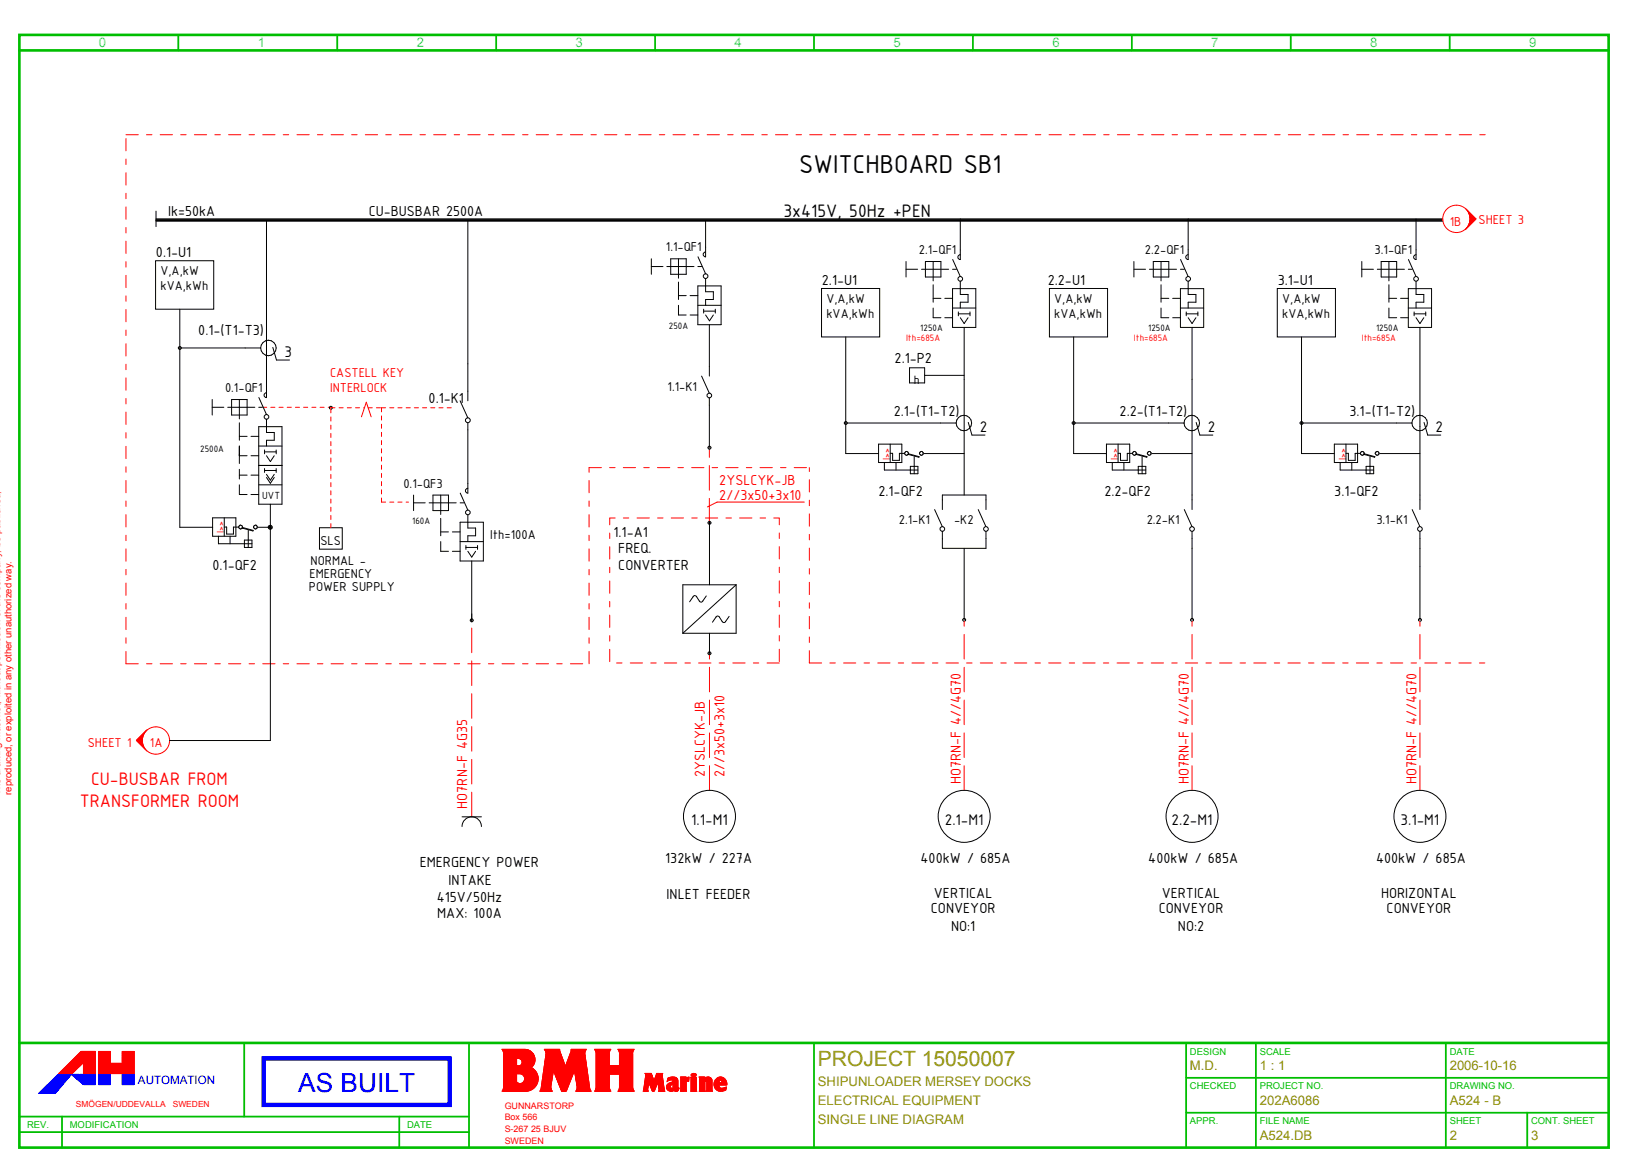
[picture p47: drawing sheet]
<svg xmlns="http://www.w3.org/2000/svg" width="426mm" height="301mm" viewBox="0 0 426 301" stroke-linecap="round" stroke-linejoin="round" font-family="sans-serif">
<defs><g id="words">
<text font-size="7.2" x="206.2" y="44.7">SWITCHBOARD SB1</text>
<text font-size="6.8" fill="#00f" x="76.9" y="281.8">AS BUILT</text>
<text font-size="5.4" fill="#969600" x="211" y="275">PROJECT 15050007</text>
<text font-size="5" x="202.1" y="56.1">3x415V, 50Hz +PEN</text>
<g font-size="5" fill="#f00">
<text x="23.5" y="202.6">CU‐BUSBAR FROM</text>
<text x="20.6" y="208.1">TRANSFORMER ROOM</text>
</g>
<g font-size="4.3">
<text x="73.4" y="92.1">3</text>
<text x="252.8" y="111.5">2</text>
<text x="311.6" y="111.5">2</text>
<text x="370.4" y="111.5">2</text>
<text x="178.3" y="212.8">1.1‐M1</text>
<text x="243.8" y="212.8">2.1‐M1</text>
<text x="302.3" y="212.8">2.2‐M1</text>
<text x="361.3" y="212.8">3.1‐M1</text>
</g>
<g font-size="4">
<text x="43.4" y="55.6">Ik=50kA</text>
<text x="95.1" y="55.6">CU‐BUSBAR 2500A</text>
<text x="40.2" y="66.4">0.1‐U1</text>
<text x="212" y="73.6">2.1‐U1</text>
<text x="270.3" y="73.6">2.2‐U1</text>
<text x="329.6" y="73.6">3.1‐U1</text>
<text x="51.2" y="86.4">0.1‐(T1‐T3)</text>
<text x="230.8" y="93.8">2.1‐P2</text>
<text x="110.6" y="104">0.1‐K1</text>
<text x="230.6" y="107.4">2.1‐(T1‐T2)</text>
<text x="288.9" y="107.4">2.2‐(T1‐T2)</text>
<text x="348.2" y="107.4">3.1‐(T1‐T2)</text>
<text x="226.6" y="127.9">2.1‐QF2</text>
<text x="284.9" y="127.9">2.2‐QF2</text>
<text x="344.2" y="127.9">3.1‐QF2</text>
<text x="158.3" y="138.5">1.1‐A1</text>
<text x="159.5" y="142.5">FREQ.</text>
<text x="54.8" y="146.9">0.1‐QF2</text>
<text x="159.5" y="147">CONVERTER</text>
<text x="108.3" y="223.7">EMERGENCY POWER</text>
<text x="171.6" y="222.7">132kW / 227A</text>
<text x="237.5" y="222.7">400kW / 685A</text>
<text x="296.2" y="222.7">400kW / 685A</text>
<text x="355" y="222.7">400kW / 685A</text>
<text x="112.7" y="232.6">415V/50Hz</text>
<text x="115.7" y="228.2">INTAKE</text>
<text x="172" y="231.9">INLET FEEDER</text>
<text x="240.9" y="231.5">VERTICAL</text>
<text x="299.7" y="231.5">VERTICAL</text>
<text x="356.3" y="231.5">HORIZONTAL</text>
<text x="112.8" y="236.7">MAX: 100A</text>
<text x="240.1" y="235.6">CONVEYOR</text>
<text x="298.9" y="235.6">CONVEYOR</text>
<text x="357.7" y="235.6">CONVEYOR</text>
<text x="245.4" y="240.1">NO:1</text>
<text x="303.9" y="240.1">NO:2</text>
</g>
<g font-size="4" fill="#f00">
<text x="185.6" y="125.1">2YSLCYK‐JB</text>
<text x="185.6" y="128.9">2//3x50+3x10</text>
<text x="181.9" y="200.4" transform="rotate(-90 181.9 200.4)">2YSLCYK‐JB</text>
<text x="186.9" y="200.4" transform="rotate(-90 186.9 200.4)">2//3x50+3x10</text>
<text x="247.9" y="202.3" transform="rotate(-90 247.9 202.3)">HO7RN‐F 4//4G70</text>
<text x="306.7" y="202.3" transform="rotate(-90 306.7 202.3)">HO7RN‐F 4//4G70</text>
<text x="365.5" y="202.3" transform="rotate(-90 365.5 202.3)">HO7RN‐F 4//4G70</text>
<text x="120.5" y="208.6" transform="rotate(-90 120.5 208.6)">HO7RN‐F 4G35</text>
</g>
<g font-size="3.6" fill="#f00">
<text x="374" y="58.2">1B</text>
<text x="381.4" y="57.8">SHEET 3</text>
<text x="85.1" y="97.3">CASTELL KEY</text>
<text x="85.1" y="101">INTERLOCK</text>
<text x="22.6" y="192.6">SHEET 1</text>
<text x="38.7" y="192.7">1A</text>
</g>
<g font-size="3.6">
<text x="171.8" y="64.7">1.1‐QF1</text>
<text x="237" y="65.5">2.1‐QF1</text>
<text x="295.4" y="65.5">2.2‐QF1</text>
<text x="354.6" y="65.5">3.1‐QF1</text>
<text x="41.4" y="71">V,A,kW</text>
<text x="41.4" y="74.8">kVA,kWh</text>
<text x="213.2" y="78.2">V,A,kW</text>
<text x="213.2" y="81.9">kVA,kWh</text>
<text x="272" y="78.2">V,A,kW</text>
<text x="272" y="81.9">kVA,kWh</text>
<text x="330.8" y="78.2">V,A,kW</text>
<text x="330.8" y="81.9">kVA,kWh</text>
<text x="58.1" y="101.1">0.1‐QF1</text>
<text x="172.2" y="100.8">1.1‐K1</text>
<text x="104.1" y="125.9">0.1‐QF3</text>
<text x="231.9" y="135.2">2.1‐K1</text>
<text x="246.1" y="135.2">‐K2</text>
<text x="295.8" y="135.2">2.2‐K1</text>
<text x="355.1" y="135.2">3.1‐K1</text>
<text x="82.7" y="140.6">SLS</text>
<text x="126.4" y="139">Ith=100A</text>
<text x="79.9" y="149.2">EMERGENCY</text>
<text x="80.1" y="145.7">NORMAL ‐</text>
<text x="79.7" y="152.5">POWER SUPPLY</text>
</g>
<g font-size="3.4" fill="#00d2d2">
<text x="25.5" y="12">0</text>
<text x="66.5" y="12">1</text>
<text x="107.5" y="12">2</text>
<text x="148.5" y="12">3</text>
<text x="189.5" y="12">4</text>
<text x="230.5" y="12">5</text>
<text x="271.5" y="12">6</text>
<text x="312.5" y="12">7</text>
<text x="353.5" y="12">8</text>
<text x="394.5" y="12">9</text>
</g>
<text font-size="3.4" x="235.7" y="99.1">h</text>
<g font-size="3.4" fill="#969600">
<text x="211" y="280">SHIPUNLOADER MERSEY DOCKS</text>
<text x="307" y="276">M.D.</text>
<text x="325" y="276">1 : 1</text>
<text x="374" y="276">2006­10­16</text>
<text x="211" y="285">ELECTRICAL EQUIPMENT</text>
<text x="325" y="285">202A6086</text>
<text x="374" y="285">A524 ­ B</text>
<text x="211" y="290">SINGLE LINE DIAGRAM</text>
<text x="325" y="294">A524.DB</text>
<text x="374" y="294">2</text>
<text x="395" y="294">3</text>
</g>
<text font-size="3" fill="#00f" x="35.6" y="279.7">AUTOMATION</text>
<g font-size="2.9" fill="#f00">
<text x="229.7" y="118.6" transform="rotate(-90 229.7 118.6)">I&gt;&gt;</text>
<text x="288.5" y="118.6" transform="rotate(-90 288.5 118.6)">I&gt;&gt;</text>
<text x="347.2" y="118.6" transform="rotate(-90 347.2 118.6)">I&gt;&gt;</text>
<text x="57.9" y="137.6" transform="rotate(-90 57.9 137.6)">I&gt;&gt;</text>
</g>
<text font-size="2.9" x="67.6" y="128.6">UVT</text>
<g font-size="2.6">
<text x="172.5" y="84.7">250A</text>
<text x="237.4" y="85.5">1250A</text>
<text x="296.2" y="85.5">1250A</text>
<text x="355" y="85.5">1250A</text>
<text x="51.6" y="116.6">2500A</text>
<text x="106.3" y="135.3">160A</text>
</g>
<g font-size="2.6" fill="#f00">
<text x="233.7" y="88">Ith=685A</text>
<text x="292.5" y="88">Ith=685A</text>
<text x="351.3" y="88">Ith=685A</text>
</g>
<g font-size="2.4" fill="#f00">
<text x="0" y="205" transform="rotate(-90 0 205)">The drawing must not, without permission of the company, be published,</text>
<text x="3" y="205" transform="rotate(-90 3 205)">reproduced, or exploited in any other unauthorized way.</text>
</g>
<g font-size="2.4" fill="#00be00">
<text x="307" y="272">DESIGN</text>
<text x="325" y="272">SCALE</text>
<text x="374" y="272">DATE</text>
<text x="307" y="281">CHECKED</text>
<text x="325" y="281">PROJECT NO.</text>
<text x="374" y="281">DRAWING NO.</text>
<text x="7" y="291">REV.</text>
<text x="18" y="291">MODIFICATION</text>
<text x="105" y="291">DATE</text>
<text x="307" y="290">APPR.</text>
<text x="325" y="290">FILE NAME</text>
<text x="374" y="290">SHEET</text>
<text x="395" y="290">CONT. SHEET</text>
</g>
<g font-size="2.3" fill="#f00">
<text x="130.2" y="286">GUNNARSTORP</text>
<text x="130.2" y="289">Box 566</text>
<text x="130.2" y="292.1">S­267 25 BJUV</text>
<text x="130.2" y="295.2">SWEDEN</text>
</g>
<g font-size="2.2" fill="#f00">
<text x="19.6" y="285.4">SMÖGEN/UDDEVALLA</text>
<text x="44.6" y="285.4">SWEDEN</text>
</g>
</g></defs>
<path d="M5 9h410v287h-410zM5 13h410M5 269h410" fill="none" stroke="#00be00" stroke-width=".68"/>
<g fill="none" stroke="#00be00" stroke-width=".46">
<path d="M46 9v4M87 9v4M128 9v4M169 9v4M210 9v4M251 9v4M292 9v4M333 9v4M374 9v4M63 269v19M121 269v27M210 269v27"/>
<path d="M306 269v27M306 278h109M324 269v27M373 269v27M5 288h116M5 292h116M16 288v8M103 288v8M306 287h109M394 287v9"/>
</g>
<g fill="none" stroke="#00f" stroke-width=".26">
<path d="M12.2 279.8l-2.2 2.2M15 277.1l-4.9 4.9M15.1 277.1l-4.9 4.9M15.2 277.1l-4.9 4.9M15.3 277.1l-4.9 4.9M15.4 277.1l-4.9 4.9M15.4 277.1l-4.8 4.9M15.5 277.1l-4.9 4.9M15.6 277.1l-4.9 4.9M15.7 277.1l-4.9 4.9M15.8 277.1l-4.9 4.9M15.9 277.1l-4.9 4.9"/>
<path d="M16 277.1l-4.9 4.9M16.1 277.1l-4.9 4.9M16.1 277.1l-4.8 4.9M16.2 277.1l-4.8 4.9M16.3 277.1l-4.9 4.9M16.4 279.5l-2.5 2.5M16.4 277.1l-4.9 4.9M16.5 277.1l-4.9 4.9M16.7 277.1l-5 4.9M16.8 277.1l-4.9 4.9M16.9 277.1l-4.9 4.9M16.9 278.9l-3.1 3.1"/>
<path d="M16.9 277.1l-4.8 4.9M17 277.1l-4.9 4.9M17.1 277.1l-4.9 4.9M17.2 277.1l-4.9 4.9M17.3 277.1l-4.9 4.9M17.4 278.4l-3.7 3.6M17.4 277.1l-4.9 4.9M17.5 277.1l-4.9 4.9M17.6 277.1l-4.9 4.9M17.7 277.1l-4.9 4.9M17.7 277.1l-4.8 4.9M17.8 277.1l-4.9 4.9"/>
<path d="M17.9 277.8l-4.2 4.2M17.9 277.1l-4.9 4.9M18 277.1l-4.9 4.9M18.1 277.1l-4.9 4.9M18.2 277.1l-4.9 4.9M18.3 277.1l-4.9 4.9M18.3 277.2l-4.7 4.8M18.4 277.1l-4.9 4.9M18.4 277.1l-4.1 4.9h-4.3M18.4 277.1l3.1 2.7M18.4 277.1h.1M18.5 277.1v.1"/>
<path d="M18.6 277.1l-.1 .1M18.7 277.1l-.1 .1M18.8 277.1l-.2 .2M18.9 277.1l-.2 .2M19 277.1l-.3 .3M19.1 277.1l-.3 .3M19.2 277.1l-.4 .3M19.2 277.1l-.3 .4M19.3 277.1l-.4 .4M19.4 277.1l-.4 .5M19.6 277.1l-.6 .5M19.7 277.1l-.6 .6"/>
<path d="M19.8 277.1l-.6 .6M19.9 277.1l-.7 .7 .7-.7M20 277.1l-.7 .8M20.1 277.1l-.8 .8M20.2 277.1l-.8 .8M20.3 277.1l-.9 .9M20.4 277.1l-.9 .9M20.5 277.1l-1 1M20.6 277.1l-1 1M20.7 277.1l-1.1 1M20.7 277.1l-1 1.1M20.8 277.1l-1.1 1.1"/>
<path d="M20.9 277.1l-1.1 1.2M21 277.1l-1.2 1.2M21.1 277.1l-1.2 1.2M21.2 277.1l-1.3 1.3M21.3 277.1l-1.3 1.3M21.4 277.1l-1.4 1.4M21.5 277.1l-1.4 1.4M21.5 279.8h3.1M21.6 277.1l-1.4 1.5M21.7 277.1l-1.5 1.5M21.8 277.1l-1.5 1.6M21.9 277.1l-1.6 1.6"/>
<path d="M22 277.1l-1.7 1.7M22.1 277.1l-1.7 1.7M22.2 277.1l-1.8 1.7M22.2 277.1l-1.7 1.8M22.4 277.1l-1.9 1.8M22.5 277.1l-1.9 1.9M22.6 277.1l-1.9 1.9M22.7 277.1l-2 2M22.8 277.1l-2 2M22.9 277.1l-2.1 2.1M23 277.1l-2.1 2.1M23.1 277.1l-2.1 2.2"/>
<path d="M23.2 277.1l-2.2 2.2M23.3 277.1l-2.2 2.3M23.4 277.1l-2.3 2.3M23.5 277.1l-2.3 2.3M23.6 277.1l-2.4 2.4M23.7 277.1l-2.4 2.4M23.7 277.1l-2.4 2.5M23.8 277.1l-2.5 2.5M23.9 277.1l-2.5 2.5 2.6-2.5M24.1 277.1l-2.6 2.6M24.2 277.1l-2.6 2.7M24.3 277.1l-2.7 2.7"/>
<path d="M24.4 277.1l-2.7 2.7M24.5 277.1l-2.7 2.7M24.5 277.1l-2.6 2.7M24.6 277.1h-9.7l-4.9 4.9M24.6 277.2l-2.6 2.6M24.6 277.3l-2.5 2.5M24.6 277.3l-2.4 2.5M24.6 277.4l-2.3 2.4M24.6 277.5l-2.2 2.3M24.6 277.6l-2.2 2.2M24.6 277.7l-2.1 2.1M24.6 277.9l-1.9 1.9"/>
<path d="M24.6 278l-1.8 1.8M24.6 278l-1.7 1.8M24.6 278.1l-1.6 1.7M24.6 278.2l-1.5 1.6M24.6 278.3l-1.5 1.5M24.6 278.4l-1.4 1.4M24.6 278.5l-1.3 1.3M24.6 278.6l-1.2 1.2M24.6 278.7l-1.1 1.1M24.6 278.8l-1 1M24.6 278.8l-.9 1M24.6 278.9l-.8 .9"/>
<path d="M24.6 279l-.7 .8M24.6 279.1l-.7 .7M24.6 279.2l-.6 .6M24.6 279.3l-.5 .5M24.6 279.4l-.4 .4M24.6 279.5l-.3 .3M24.6 279.5l-.2 .3M24.6 279.6l-.1 .2M24.6 279.7v.1M24.6 277.1v2.7M25.4 277.1h3.1M25.4 279.8h3.1"/>
<path d="M25.4 277.1v2.7M25.4 277.1h.1M25.5 277.1l-.1 .1M25.6 277.1l-.2 .2M25.7 277.1l-.3 .3M25.8 277.1l-.4 .4M25.9 277.1l-.5 .5M26 277.1l-.6 .6M26 277.1l-.6 .7M26.1 277.1l-.7 .7M26.2 277.1l-.8 .8M26.3 277.1l-.9 .9"/>
<path d="M26.4 277.1l-1 1M26.5 277.1l-1.1 1.1M26.6 277.1l-1.2 1.2M26.7 277.1l-1.3 1.3M26.8 277.1l-1.4 1.4M26.8 277.1l-1.4 1.5M26.9 277.1l-1.5 1.5M27 277.1l-1.6 1.6M27.1 277.1l-1.7 1.7M27.2 277.1l-1.8 1.8M27.3 277.1l-1.9 1.9M27.4 277.1l-2 2"/>
<path d="M27.5 277.1l-2.1 2.1M27.6 277.1l-2.2 2.2M27.6 277.1l-2.2 2.3M27.7 277.1l-2.3 2.3M27.8 277.1l-2.4 2.4M27.9 277.1l-2.5 2.5M28 277.1l-2.6 2.6M28.2 277.1l-2.8 2.7M28.3 277.1l-2.7 2.7M28.3 277.1l-2.6 2.7M28.4 277.1l-2.6 2.7M28.5 277.2l-2.6 2.6"/>
<path d="M28.5 277.3l-2.5 2.5M28.5 277.3l-2.4 2.5M28.5 277.4l-2.3 2.4M28.5 277.5l-2.3 2.3M28.5 277.6l-2.2 2.2M28.5 277.7l-2.1 2.1M28.5 277.8l-2 2M28.5 277.9l-1.9 1.9M28.5 278l-1.8 1.8M28.5 278.1l-1.7 1.7M28.5 278.1l-1.6 1.7M28.5 278.2l-1.6 1.6"/>
<path d="M28.5 278.3l-1.5 1.5M28.5 278.4l-1.4 1.4M28.5 278.5l-1.3 1.3M28.5 278.6l-1.2 1.2M28.5 278.7l-1.1 1.1M28.5 278.8l-1 1M28.5 278.8l-.9 1M28.5 278.9l-.8 .9M28.5 279l-.8 .8M28.5 279.1l-.7 .7M28.5 279.2l-.6 .6M28.5 279.3l-.5 .5"/>
<path d="M28.5 279.4l-.4 .4M28.5 279.5l-.3 .3M28.5 279.6l-.2 .2M28.5 279.6l-.1 .2M28.5 279.7v.1M28.5 277.1v2.7M31.5 279.8h3.1M31.6 277.1l-.1 .1M31.7 277.1l-.2 .2M31.8 277.1l-.3 .3M31.9 277.1l-.4 .4M32 277.1l-.5 .5"/>
<path d="M32.1 277.1l-.6 .5M32.1 277.1l-.6 .6M32.2 277.1l-.7 .7M32.3 277.1l-.8 .8M32.4 277.1l-.9 .9M32.5 277.1l-1 1M32.6 277.1l-1.1 1.1M32.7 277.1l-1.2 1.2M32.8 277.1l-1.3 1.2M32.9 277.1l-1.4 1.3M32.9 277.1l-1.4 1.4M33 277.1l-1.5 1.5"/>
<path d="M33.1 277.1l-1.6 1.6M33.2 277.1l-1.7 1.7M33.3 277.1l-1.8 1.8M33.4 277.1l-1.9 1.9M33.5 277.1l-2 2M33.6 277.1l-2.1 2M33.6 277.1l-2.1 2.1M33.7 277.1l-2.2 2.2M33.9 277.1l-2.4 2.4M34 277.1l-2.5 2.5M34.1 277.1l-2.6 2.6M34.2 277.1l-2.7 2.7"/>
<path d="M34.3 277.1l-2.7 2.7M34.4 277.1l-2.7 2.7M34.4 277.1l-2.6 2.7M34.5 277.1l-2.6 2.7M34.6 277.1h-3.1v2.7M34.6 277.1l-2.6 2.7M34.6 277.2l-2.5 2.6M34.6 277.3l-2.4 2.5M34.6 277.4l-2.3 2.4M34.6 277.5l-2.3 2.3M34.6 277.6l-2.2 2.2M34.6 277.7l-2.1 2.1"/>
<path d="M34.6 277.8l-2 2M34.6 277.8l-1.9 2M34.6 277.9l-1.8 1.9M34.6 278l-1.7 1.8M34.6 278.1l-1.6 1.7M34.6 278.2l-1.6 1.6M34.6 278.3l-1.5 1.5M34.6 278.4l-1.4 1.4M34.6 278.5l-1.3 1.3M34.6 278.6l-1.2 1.2M34.6 278.6l-1.1 1.2M34.6 278.7l-1 1.1"/>
<path d="M34.6 278.8l-.9 1M34.6 278.9l-.8 .9M34.6 279l-.8 .8M34.6 279.1l-.7 .7M34.6 279.2l-.6 .6M34.6 279.3l-.4 .5M34.6 279.4l-.3 .4M34.6 279.5l-.2 .3M34.6 279.6l-.1 .2M34.6 279.7l-.1 .1M34.6 277.1v2.7M14.5 281.8l-.2 .2"/>
<path d="M15 281.2l-.8 .8M15.4 280.6l-1.3 1.4M15.9 280.1l-1.9 1.9"/>
</g>
<g fill="none" stroke="#f00" stroke-width=".26">
<path d="M378.1 53.8l2.7 2.7-2.8 2.7M378.2 59.1h.1M378.2 59h.1M378.3 59h.1M378.3 58.9h.1M378.4 58.8h.1M378.4 54.1l2.4 2.4M378.5 58.7h.1M378.5 58.6l.1 .1M378.6 58.6h.1M378.6 58.5l.1 .1M378.6 54.5l2.1 2"/>
<path d="M378.7 58.3l.1 .1M378.7 58.3l.2 .1M378.8 58.5h-.1M378.8 54.7l1.9 1.9M378.8 58.2l.1 .1M378.8 58.1l.2 .2M378.9 58.1l.1 .1M378.9 54.9l1.7 1.7M378.9 58l.2 .2M378.9 57.9l.2 .2M378.9 57.9l.3 .2M378.9 55.1l1.7 1.6"/>
<path d="M379 57.8l.2 .2M379 57.7l.3 .3M379 55.2l1.5 1.5M379 57.6l.3 .3M379 57.6l.4 .3M379.1 55.4l1.4 1.4M379.1 57.5l.3 .3M379.1 57.4l.4 .4M379.1 55.5l1.3 1.3M379.1 57.3l.4 .4M379.1 55.7l1.3 1.2M379.1 57.3l.5 .4"/>
<path d="M379.1 57.2l.5 .4M379.1 55.8l1.2 1.1M379.2 57.1l.5 .5M379.2 55.9l1.1 1.1M379.2 57l.5 .5M379.2 56l1 1M379.2 56.9l.6 .6M379.2 56.8l.6 .6M379.2 56.1l1 1M379.2 56.7l.7 .7M379.2 56.2l.9 .9M379.2 56.6l.7 .7"/>
<path d="M379.2 56.3l.9 .9M379.2 56.4l.8 .8M379.2 56.5l.8 .8M93.2 107.5l1.3-3.7 1.2 3.7M207.5 129.5h-22.5l-2.5 1.3M35.2 191l2.7 2.7M35.2 191l2.3 2.3M35.3 190.9l2 2.1M35.3 190.9l1.9 1.8M35.4 190.8l1.7 1.7M35.4 190.8l1.6 1.6M35.5 190.7l1.4 1.5"/>
<path d="M35.5 190.7l1.4 1.4M35.6 190.6l1.3 1.3M35.6 190.6l1.2 1.2M35.7 190.5l1.1 1.2M35.7 190.5l1.1 1.1M35.8 190.4l1 1M35.8 190.4l1 .9M35.9 190.3l.8 .9M35.9 190.3l.8 .8M36 190.2l.7 .8M36 190.2l.7 .7M36.1 190.1l.6 .7"/>
<path d="M36.1 190.1l.7 .6M36.2 190l.6 .6M36.2 190l.6 .5M36.2 189.9l.6 .5M36.3 189.9l.5 .5M36.4 189.8l.4 .5M36.4 189.8l.4 .4M36.4 189.7l.4 .4M36.5 189.7l.4 .3M36.6 189.6l.3 .4M36.6 189.6l.3 .3M36.7 189.5l.2 .3"/>
<path d="M36.7 189.5l.3 .2M36.7 189.4l.3 .3M36.8 189.4l.2 .2M36.9 189.3l.1 .2M36.9 189.3l.2 .1M36.9 189.2l.2 .2M37 189.2l.1 .1M37 189.1l.2 .1M37.1 189.1l.1 .1M37.1 189l.1 .1M37.2 189h.1M37.2 188.9l.1 .1"/>
<path d="M37.3 188.9h.1M37.3 188.8l.1 .1M37.4 188.8h.1M37.4 188.7l.1 .1M37.5 188.7h.1M37.5 188.6h.1M37.6 188.6h.1M37.6 188.5h.1M37.7 188.5h.1M37.7 188.4h.1M37.8 188.4h.1M38 188.2l-2.8 2.8"/>
<path d="M20.9 271.2l-5.8 5.7h3.5l2.9-2.8v2.8M20.9 271.2h3.7M20.9 271.2l-5.7 5.7M21 271.2l-5.7 5.7M21.1 271.2l-5.7 5.7M21.2 271.2l-5.7 5.7M21.3 271.2l-5.7 5.7M21.4 271.2l-5.8 5.7M21.5 271.2l-5.8 5.7M21.5 276.9h3.1M21.5 271.2l-5.7 5.7M21.6 271.2l-5.7 5.7"/>
<path d="M21.7 271.2l-5.7 5.7M21.8 271.2l-5.7 5.7M21.9 271.2l-5.7 5.7M22 271.2l-5.7 5.7M22.1 271.2l-5.7 5.7M22.2 271.2l-5.8 5.7M22.3 271.2l-5.8 5.7M22.3 271.2l-5.7 5.7M22.4 271.2l-5.7 5.7M22.6 271.2l-5.8 5.7M22.7 271.2l-5.7 5.7M22.8 271.2l-5.7 5.7"/>
<path d="M22.9 271.2l-5.8 5.7M23 271.2l-5.8 5.7M23 271.2l-5.7 5.7M23.1 271.2l-5.7 5.7M23.2 271.2l-5.7 5.7M23.3 271.2l-5.7 5.7M23.4 271.2l-5.7 5.7M23.5 271.2l-5.7 5.7M23.6 271.2l-5.7 5.7M23.7 271.2l-5.8 5.7M23.8 271.2l-5.8 5.7M23.8 271.2l-5.7 5.7"/>
<path d="M23.9 271.2l-5.7 5.7M24 271.2l-5.7 5.7M24.1 271.2l-5.7 5.7M24.2 271.2l-5.7 5.7M24.3 271.2l-5.7 5.7M24.4 271.2l-4 4M24.5 271.2l-3 2.9M24.5 271.2l-3 3M24.6 271.2l-3.1 3.1M24.6 271.3l-3.1 3.1M24.6 271.4l-3.1 3.1M24.6 271.5l-3.1 3.1"/>
<path d="M24.6 271.6l-3.1 3.1M24.6 271.7l-3.1 3M24.6 271.8l-3.1 3M24.6 271.9l-3.1 3M24.6 271.9l-3.1 3.1M24.6 272l-3.1 3.2M24.6 272.2l-3.1 3.1M24.6 272.3l-3.1 3.1M24.6 272.4l-3.1 3.1M24.6 272.5l-3.1 3M24.6 272.6l-3.1 3M24.6 272.7l-3.1 3"/>
<path d="M24.6 272.7l-3.1 3.1M24.6 272.8l-3.1 3.1M24.6 272.9l-3.1 3.1M24.6 273l-3.1 3.1M24.6 273.1l-3.1 3.1M24.6 273.2l-3.1 3.1M24.6 273.3l-3.1 3M24.6 273.4l-3.1 3M24.6 273.5l-3.1 3M24.6 273.5l-3.1 3.1M24.6 273.6l-3.1 3.1M24.6 273.7l-3.1 3.1"/>
<path d="M24.6 273.8l-3.1 3.1M24.6 273.9l-3 3M24.6 274l-2.9 2.9M24.6 274.1l-2.9 2.8M24.6 274.2l-2.8 2.7M24.6 274.2l-2.7 2.7M24.6 274.3l-2.6 2.6M24.6 274.4l-2.5 2.5M24.6 274.5l-2.4 2.4M24.6 274.6l-2.3 2.3M24.6 274.7l-2.2 2.2M24.6 274.8l-2.1 2.1"/>
<path d="M24.6 274.9l-2.1 2M24.6 275l-1.9 1.9M24.6 275.1l-1.8 1.8M24.6 275.2l-1.7 1.7M24.6 275.3l-1.6 1.6M24.6 275.4l-1.5 1.5M24.6 275.5l-1.4 1.4M24.6 275.6l-1.4 1.3M24.6 275.7l-1.3 1.2M24.6 275.7l-1.2 1.2M24.6 275.8l-1.1 1.1M24.6 275.9l-1 1"/>
<path d="M24.6 276l-.9 .9M24.6 276.1l-.8 .8M24.6 276.2l-.7 .7M24.6 276.3l-.6 .6M24.6 276.4l-.6 .5M24.6 276.5l-.5 .4M24.6 276.5l-.4 .4M24.6 276.6l-.3 .3M24.6 276.7l-.2 .2M24.6 276.8l-.1 .1M24.6 276.9h.1M24.6 271.2v5.7"/>
<path d="M25.4 276.9h9.2M25.4 271.2h3.1M25.4 271.2v5.7M25.4 271.2h.1M25.6 271.2l-.2 .2M25.7 271.2l-.3 .3M25.8 271.2l-.4 .4M25.9 271.2l-.5 .5M26 271.2l-.6 .5M26 271.2l-.6 .6M26.1 271.2l-.7 .7M26.2 271.2l-.8 .8"/>
<path d="M26.3 271.2l-.9 .9M26.4 271.2l-1 1M26.5 271.2l-1.1 1.1M26.6 271.2l-1.2 1.2M26.7 271.2l-1.3 1.3M26.8 271.2l-1.4 1.3M26.8 271.2l-1.4 1.4M26.9 271.2l-1.5 1.5M27 271.2l-1.6 1.6M27.1 271.2l-1.7 1.7M27.2 271.2l-1.8 1.8M27.3 271.2l-1.9 1.9"/>
<path d="M27.4 271.2l-2 2M27.5 271.2l-2.1 2.1M27.6 271.2l-2.2 2.2M27.7 271.2l-2.3 2.3M27.8 271.2l-2.4 2.4M27.9 271.2l-2.5 2.5M28 271.2l-2.6 2.6M28.1 271.2l-2.7 2.7M28.2 271.2l-2.8 2.8M28.3 271.2l-2.9 2.8M28.4 271.2l-3 3M28.5 271.2l-3.1 3.1"/>
<path d="M28.5 271.3l-3.1 3.1M28.5 271.4l-3.1 3.1M28.5 271.5l-3.1 3.1M28.5 271.6l-3.1 3.1M28.5 271.7l-3.1 3.1M28.5 271.8l-3.1 3M28.5 271.9l-3.1 3M28.5 272l-3.1 3M28.5 272l-3.1 3.1M28.5 272.1l-3.1 3.1M28.5 272.2l-3.1 3.1M28.5 272.3l-3.1 3.1"/>
<path d="M28.5 272.4l-3.1 3.1M28.5 272.5l-3.1 3M28.5 272.6l-3.1 3M28.5 272.7l-3.1 3M28.5 272.7l-3.1 3.1M28.5 272.8l-3.1 3.1M28.5 272.9l-3.1 3.1M28.5 273l-3.1 3.1M28.5 273.1l-3.1 3.1M28.5 273.2l-3.1 3.1M28.5 273.3l-3.1 3M28.5 273.4l-3.1 3"/>
<path d="M28.5 273.5l-3.1 3M28.5 273.5l-3.1 3.1M28.5 273.6l-3.1 3.1M28.5 273.7l-3.1 3.1M28.5 273.8l-3.1 3.1M28.5 273.9l-3 3M28.5 274.1l-2.9 2.8M28.5 274.2l-2.8 2.7M28.5 274.3l-2.7 2.6M28.5 271.2v3.1M28.5 274.3l-2.6 2.6M28.6 274.3l-2.6 2.6"/>
<path d="M28.7 274.3l-2.6 2.6M28.8 274.3l-2.6 2.6M28.9 274.3l-2.6 2.6M29 274.3l-2.7 2.6M29.1 274.3l-2.7 2.6M29.2 274.3l-2.7 2.6M29.3 274.3l-2.7 2.6M29.3 274.3l-2.6 2.6M29.4 274.3l-2.6 2.6M29.5 274.3l-2.6 2.6M29.6 274.3l-2.6 2.6M29.7 274.3l-2.7 2.6"/>
<path d="M29.8 274.3l-2.7 2.6M29.9 274.3l-2.7 2.6M30 274.3l-2.7 2.6M30 274.3l-2.6 2.6M30.1 274.3l-2.6 2.6M30.2 274.3l-2.6 2.6M30.3 274.3l-2.6 2.6M30.4 274.3l-2.6 2.6M30.5 274.3l-2.7 2.6M30.6 274.3l-2.7 2.6M30.7 274.3l-2.7 2.6M30.8 274.3l-2.7 2.6"/>
<path d="M30.8 274.3l-2.6 2.6M31 274.3l-2.7 2.6M31.1 274.3l-2.6 2.6M31.2 274.3l-2.7 2.6M31.3 274.3l-2.7 2.6M31.4 274.3l-2.7 2.6M31.5 274.3l-2.7 2.6M31.6 271.2l-.1 .1M31.7 271.2l-.2 .2M31.8 271.2l-.3 .3M31.9 271.2l-.4 .3M32 271.2l-.5 .4"/>
<path d="M32.1 271.2l-.6 .5M32.1 271.2l-.6 .6M32.2 271.2l-.7 .7M32.3 271.2l-.8 .8M32.4 271.2l-.9 .9M32.5 271.2l-1 1M32.6 271.2l-1.1 1M32.7 271.2l-1.2 1.1M32.8 271.2l-1.3 1.2M32.8 271.2l-1.3 1.3M32.9 271.2l-1.4 1.4M33 271.2l-1.5 1.5"/>
<path d="M33.1 271.2l-1.6 1.6M33.2 271.2l-1.7 1.7M33.3 271.2l-1.8 1.8M33.4 271.2l-1.9 1.8M33.5 271.2l-2 1.9M33.6 271.2l-2.1 2M33.6 271.2l-2.1 2.1M33.7 271.2l-2.2 2.2M33.8 271.2l-2.3 2.3M33.9 271.2l-2.4 2.4M34 271.2l-2.5 2.5M34.2 271.2l-2.7 2.6"/>
<path d="M34.3 271.2l-2.8 2.7M34.4 271.2l-2.9 2.8M34.4 271.2l-2.9 2.9M34.5 271.2l-3 3M34.6 271.2h-3.1v3.1h-3M34.6 271.2l-5.7 5.7M34.6 271.3l-5.6 5.6M34.6 271.4l-5.5 5.5M34.6 271.5l-5.4 5.4M34.6 271.6l-5.3 5.3M34.6 271.7l-5.3 5.2M34.6 271.7l-5.2 5.2"/>
<path d="M34.6 271.8l-5.1 5.1M34.6 271.9l-5 5M34.6 272l-4.9 4.9M34.6 272.1l-4.8 4.8M34.6 272.2l-4.7 4.7M34.6 272.3l-4.6 4.6M34.6 272.4l-4.5 4.5M34.6 272.5l-4.5 4.4M34.6 272.5l-4.4 4.4M34.6 272.6l-4.3 4.3M34.6 272.7l-4.2 4.2M34.6 272.8l-4.1 4.1"/>
<path d="M34.6 272.9l-4 4M34.6 273l-3.9 3.9M34.6 273.1l-3.8 3.8M34.6 273.2l-3.8 3.7M34.6 273.2l-3.7 3.7M34.6 273.3l-3.6 3.6M34.6 273.4l-3.5 3.5M34.6 273.5l-3.4 3.4M34.6 273.7l-3.2 3.2M34.6 273.8l-3.1 3.1M34.6 273.9l-3 3M34.6 274l-3 2.9"/>
<path d="M34.6 274l-2.9 2.9M34.6 274.1l-2.8 2.8M34.6 274.2l-2.7 2.7M34.6 274.3l-2.6 2.6M34.6 274.4l-2.5 2.5M34.6 274.5l-2.4 2.4M34.6 274.6l-2.3 2.3M34.6 274.7l-2.2 2.2M34.6 274.8l-2.1 2.1M34.6 274.9l-2 2M34.6 275l-1.9 1.9M34.6 275.1l-1.8 1.8"/>
<path d="M34.6 275.2l-1.7 1.7M34.6 275.3l-1.6 1.6M34.6 275.4l-1.5 1.5M34.6 275.5l-1.5 1.4M34.6 275.5l-1.4 1.4M34.6 275.6l-1.3 1.3M34.6 275.7l-1.2 1.2M34.6 275.8l-1.1 1.1M34.6 275.9l-1 1M34.6 276l-.9 .9M34.6 276.1l-.8 .8M34.6 276.2l-.7 .7"/>
<path d="M34.6 276.3l-.7 .6M34.6 276.3l-.6 .6M34.6 276.5l-.4 .4M34.6 276.6l-.3 .3M34.6 276.7l-.2 .2M34.6 276.8l-.1 .1M34.6 276.9h.1M34.6 271.2v5.7M129.5 270.6h.1M129.6 270.6l-.1 .1M129.7 270.6h-.1M129.8 270.6l-.2 .2"/>
<path d="M129.9 278.3l3.4-3.5-3.4 3.5M129.9 270.6l-.2 .3M130 270.6l-.3 .3M130.1 270.6l-.4 .4M130.2 270.6l-.4 .5M130.3 270.6l-.5 .5M130.3 270.6l-.5 .6M130.5 270.6l-.7 .7M130.6 270.6l-.8 .7M130.6 270.6l-.7 .8M130.7 270.6l-.8 .9M130.8 270.6l-.9 1"/>
<path d="M130.9 270.6l-1 1.1M131 270.6l-1.1 1.1M131.1 270.6l-1.2 1.2M131.2 270.6l-1.3 1.4M131.3 270.6l-1.4 1.4M131.3 270.6l-1.4 1.5M131.5 270.6l-1.6 1.6M131.6 270.6l-1.7 1.7M131.6 270.6l-1.7 1.8M131.7 270.6l-1.8 1.9M131.8 270.6l-1.9 2M131.9 270.6l-2 2.1"/>
<path d="M132 270.6l-2.1 2.1M132.1 270.6l-2.2 2.2M132.2 270.6l-2.3 2.4M132.3 270.6l-2.4 2.4M132.3 270.6l-2.4 2.5M132.5 270.6l-2.6 2.6M132.6 270.6l-2.7 2.7M132.6 270.6l-2.7 2.8M132.7 270.6l-2.8 2.9M132.8 270.6l-2.9 3M132.9 270.6l-3 3.1M133 270.6l-3.1 3.1"/>
<path d="M133.1 270.6l-3.2 3.2M133.2 270.6l-3.3 3.4M133.3 270.6l-3.4 3.4M133.3 278.6l-2.9 2.9M133.3 278.7l-2.8 2.8M133.3 278.9l-2.6 2.6M133.3 279l-2.5 2.5M133.3 278.2l-3.3 3.3M133.3 278.3l-3.2 3.2M133.3 278.4l-3.1 3.1M133.3 278.8l-2.7 2.7M133.3 277.7l-3.8 3.8"/>
<path d="M133.3 277.6l-3.8 3.8M133.3 277.8l-3.7 3.7M133.3 277.4l-3.6 3.7M133.3 277.4l-3.5 3.4M133.3 277.3l-3.5 3.4M133.3 277.1l-3.4 3.5M133.3 278.1l-3.4 3.4M133.3 273.1l-3.4 3.5M133.3 273.3l-3.4 3.4M133.3 273.4l-3.4 3.5M133.3 273.6l-3.4 3.4M133.3 273.7l-3.4 3.4"/>
<path d="M133.3 273.8l-3.4 3.4M133.3 273.9l-3.4 3.4M133.3 274l-3.4 3.4M133.3 274.1l-3.4 3.4M133.3 274.1l-3.4 3.5M133.3 274.3l-3.4 3.4M133.3 274.3l-3.4 3.5M133.3 274.4l-3.4 3.5M133.3 274.6l-3.4 3.4M133.3 274.7l-3.4 3.4M133.3 277.6l-3.6 3.6M133.3 277.9l-3.6 3.6"/>
<path d="M133.3 278l-3.5 3.5M133.3 277.2l-3.4 3.4M133.3 279.1l-2.4 2.4M133.3 270.6l-3.4 3.5M133.4 279.1l-2.4 2.4M133.4 277l4.5-4.5-8 7.9M133.4 279.2l-2.3 2.3M133.4 279.2l-2.2 2.3M133.4 274.8l-3.5 3.6M133.5 270.6l-3.6 3.6M133.5 274.8l-3.6 3.7M133.5 279.3l-2.3 2.2"/>
<path d="M133.6 270.6l-3.7 3.7M133.6 279.3l-2.2 2.2M133.6 274.9l-3.7 3.7M133.6 270.6l-3.7 3.8M133.7 274.9l-3.8 3.8M133.7 270.6l-3.8 3.9M133.8 274.9l-3.9 3.9M133.8 279.4l-2.2 2.1M133.8 279.4l-2.1 2.1M133.8 270.6l-3.9 4M133.9 279.4l-2.1 2.1M133.9 274.9l-4 4"/>
<path d="M133.9 270.6l-4 4.1M134 270.6l-4.1 4.1M134 279.4l-2.1 2.1M134 273.1l2.3-2.3-2.2 2.3M134 274.8l-4.1 4.2M134.1 279.5l-2.1 2M134.1 274.8l-4.2 4.2M134.1 279.5l-2 2M134.1 270.6l-4.2 4.3M134.2 279.5l-2 2M134.2 270.6l-4.3 4.4M134.3 270.6l-4.4 4.4"/>
<path d="M134.3 274.7l-4.4 4.4M134.4 270.6l-4.5 4.5M134.4 279.4l-2.2 2.1M134.5 279.4l-2.1 2.1M134.5 270.6l-4.6 4.6M134.6 279.4l-2.1 2.1M134.6 270.6l-4.7 4.7M134.6 273.6l2.4-2.4-2.4 2.4M134.6 273.7l2.4-2.5-2.4 2.5M134.6 270.6l-4.7 4.8M134.7 270.6l-4.8 4.9M134.9 270.6l-5 5"/>
<path d="M134.9 270.6l-5 5.1M135 270.6l-5.1 5.1M135.1 270.6l-5.2 5.3M135.2 270.6l-5.3 5.4M135.3 270.6l-5.4 5.4M135.3 278.1l2.4-2.3-2.4 2.4M135.3 278.3l2.5-2.5-2.5 2.5M135.4 270.6l-5.5 5.5M135.5 270.6l-5.6 5.6M135.6 270.6l-5.7 5.7M135.6 270.7l-5.7 5.7M135.7 270.7l-5.8 5.8"/>
<path d="M135.8 270.7l-2.4 2.3M135.9 270.7l-2.4 2.3M135.9 270.7l-2.3 2.3M136 270.7l-2.3 2.3M136.1 270.7l-2.3 2.3M136.2 270.8l-2.3 2.2M136.4 270.9l-2.2 2.2M136.5 270.9l-2.3 2.2M136.6 270.9l-2.3 2.3M136.6 271l-2.3 2.2M136.7 271l-2.3 2.3M136.8 271.1l-2.3 2.3"/>
<path d="M136.9 271.1l-2.4 2.4M137.2 271.3l-2.5 2.5M137.2 275.4l-2.1 2.1M137.2 271.4l-2.5 2.5M137.2 271.4l-2.5 2.6M137.3 271.4l-2.6 2.7M137.3 275.5l-2.1 2.1M137.3 271.5l-2.7 2.7M137.3 275.5l-2.1 2.2M137.4 271.6l-2.8 2.7M137.4 275.5l-2.2 2.2M137.4 275.1l-2.3 2.3"/>
<path d="M137.4 271.6l-2.9 2.9M137.4 275.6l-2.2 2.2M137.4 271.6l-7.5 7.7M137.5 271.7l-7.6 7.6M137.5 275.6l-2.2 2.3M137.5 271.8l-7.6 7.6M137.6 275.7l-2.3 2.2M137.6 271.8l-7.7 7.7M137.6 271.8l-7.7 7.8M137.6 275.7l-2.3 2.3M137.6 271.9l-7.7 7.8M137.7 272l-7.8 7.8"/>
<path d="M137.7 272l-7.8 7.9M137.7 274.6l-2.7 2.8M137.7 272.1l-7.8 7.9M137.8 272.2l-7.9 7.8M137.8 274.5l-2.8 2.8M137.8 272.2l-7.9 7.9M137.8 272.3l-7.9 8M137.8 274.4l-2.9 2.9M137.9 272.4l-8 7.9M137.9 275.9l-2.6 2.6M137.9 276l-2.6 2.6M137.9 274.2l-3 3"/>
<path d="M137.9 272.6l-4.4 4.4M137.9 276l-2.7 2.7M137.9 272.6l-4.3 4.4M138 274.1l-3.2 3.1M138 272.7l-4.3 4.3M138 276l-5.5 5.5M138 274l-3.2 3.2M138 273.9l-3.3 3.2M138 272.9l-4.1 4.1M138 272.9l-4 4.1M138 273l-4 4M138 273l-3.9 4"/>
<path d="M138 273.6l-3.4 3.5 3.4-3.4M138 273.5l-3.5 3.5M138 273.2l-3.8 3.8M138 276.1l-5.3 5.4M138 273.2l-3.7 3.8M138 273.3l-3.6 3.7M138.1 276.2l-5.2 5.3M138.2 276.3l-5.2 5.2M138.2 276.3l-5.1 5.2M138.3 276.4l-5.1 5.1M138.3 276.5l-4.9 5M138.4 276.6l-4.9 4.9"/>
<path d="M138.4 279.9l-1.1 1.1M138.5 276.7l-4.8 4.8M138.5 279.7l-1.4 1.4M138.6 279.6l-1.6 1.6M138.6 276.9l-4.6 4.6M138.6 277.1l-4.4 4.4M138.7 279.4l-2 1.9M138.7 277.2l-4.3 4.3M138.7 277.2l-4.2 4.3M138.7 279.2l-2.1 2.1M138.7 277.3l-4.2 4.2M138.7 279.1l-2.2 2.3"/>
<path d="M138.7 277.4l-4 4.1M138.8 277.5l-4.1 4M138.8 277.5l-4 4M138.8 278.9l-2.5 2.5M138.8 277.6l-3.9 3.9M138.8 278.9l-2.6 2.5M138.8 277.7l-3.8 3.8M138.8 278.8l-2.7 2.6M138.8 277.8l-3.7 3.7M138.8 278.7l-2.7 2.8M138.8 277.8l-3.6 3.7M138.8 277.9l-3.6 3.6"/>
<path d="M138.8 278.5l-2.9 3M138.8 278l-3.4 3.5M138.9 278.5l-3.1 3M138.9 278.1l-3.4 3.4M138.9 278.4l-3.2 3.1M138.9 278.2l-3.4 3.3M138.9 278.3l-3.2 3.2M140 277.6l5-4.9-5 5.1M140.1 277.2l4.8-4.8-4.8 5M140.1 276.7l4.7-4.6-4.7 4.7M140.5 270.6l-.1 .1M140.6 270.6l-.1 .2 .2-.2"/>
<path d="M140.8 270.6l-.2 .3M140.9 270.6l-.3 .3M140.9 270.6l-.3 .4M141 270.6l-.4 .4M141.2 270.6l-.5 .5M141.3 270.6l-.6 .6M141.4 270.6l-.6 .6M141.5 270.6l-.7 .8M141.6 270.6l-.8 .8M141.7 270.6l-.9 .9M141.8 270.6l-1 1M141.9 270.6l-1.1 1.1"/>
<path d="M142 270.6l-1.2 1.2M142.2 270.6l-1.4 1.4M142.2 280l-1.5 1.5M142.2 279.8l-1.7 1.7M142.2 279.7l-1.7 1.8M142.2 270.6l-1.4 1.5M142.2 279.7l-1.8 1.8M142.2 279.6l-1.9 1.9M142.3 279.4l-2.1 2.1M142.3 279.3l-2.2 2.2M142.3 270.6l-1.5 1.5M142.3 279.2l-2.3 2.3"/>
<path d="M142.3 279.1l-2.4 2.4M142.3 279l-2.5 2.5M142.4 278.9l-2.6 2.6M142.4 270.6l-1.6 1.6M142.4 278.8l-2.7 2.7M142.4 278.6l-2.9 2.9M142.4 278.5l-2.9 3M142.4 278.5l-3 3M142.4 278.4l-3.1 3.1M142.5 278.2l-3.2 3.3M142.5 278.1l-3.1 3.1M142.5 278l-3 3.1"/>
<path d="M142.5 270.6l-1.7 1.8M142.5 277.9l-3 3M142.5 277.8l-2.9 2.9M142.6 277.7l-3 2.9M142.6 277.6l-3 3M142.6 270.6l-1.9 1.9M142.6 277.4l-3 3.1M142.6 277.3l-3 3M142.6 277.3l-2.9 2.9M142.7 277.1l-3 3M142.7 270.6l-2 2M142.7 277l-3 3"/>
<path d="M142.7 276.9l-3 3M142.7 276.8l-3 3M142.7 276.7l-3 3M142.7 276.6l-3 3M142.8 276.5l-3 3M142.8 276.4l-3 3M142.8 270.6l-2.1 2.1M142.8 276.3l2.6-2.5-2.5 2.6M142.9 270.6l-2.2 2.2M142.9 270.6l-2.2 2.3M142.9 276.6l2.6-2.5-2.5 2.5M143 270.6l-2.3 2.4"/>
<path d="M143 276.8l2.6-2.5-2.5 2.6M143.1 277.1l2.6-2.5-2.5 2.5M143.2 270.6l-2.5 2.5M143.2 270.6l-2.6 2.6M143.3 270.6l-2.7 2.7M143.4 270.6l-2.8 2.8M143.5 270.6l-2.9 3M143.6 270.6l-3 3M143.7 270.6l-3.1 3.1M143.8 270.6l-3.3 3.3M143.9 270.6l-3.4 3.4M143.9 270.6l-3.4 3.5"/>
<path d="M144 270.6l-3.5 3.5M144.2 270.6l-3.7 3.7M144.2 270.6l-3.7 3.8M144.3 270.6l-3.8 3.9M144.4 270.6l-3.9 4M144.4 270.7l-4 4M144.4 270.8l-4 4M144.4 270.9l-4 4M144.4 270.9l-4 4.2M144.4 271.1l-4 4M144.4 271.1l-4 4.1M144.5 271.2l-4.2 4.1"/>
<path d="M144.5 271.2l-4.2 4.3M144.5 271.4l-4.2 4.2M144.6 271.5l-4.3 4.2M144.6 271.5l-4.3 4.4M144.6 271.6l-4.3 4.4M144.6 271.7l-4.4 4.4M144.7 271.7l-4.5 4.5M144.7 271.8l-4.5 4.5M144.7 271.9l-4.5 4.5M144.7 271.9l-4.5 4.6M144.7 272l-4.5 4.6M144.8 272.2l-4.7 4.8"/>
<path d="M144.9 272.3l-4.8 4.8M145 272.6l-5 4.9M145 272.6l-5 5M145.1 272.8l-5.1 5.1M145.1 272.9l-5.1 5.1M145.1 272.9l-5.2 5.2M145.1 273l-5.2 5.2M145.2 273.1l-5.3 5.2M145.2 273.1l-5.3 5.3M145.2 273.2l-5.3 5.4M145.2 273.3l-5.3 5.3M145.3 273.3l-5.4 5.4"/>
<path d="M145.3 273.4l-5.4 5.4M145.3 273.4l-5.5 5.6M145.3 273.5l-5.5 5.6M145.3 273.6l-5.5 5.5M145.4 273.7l-5.6 5.6M145.4 273.9l-2.5 2.5M145.5 273.9l-2.6 2.6M145.5 274.1l-2.5 2.6M145.6 274.2l-2.6 2.6M145.6 274.4l-2.5 2.6 2.6-2.5M145.7 274.6l-2.5 2.6M145.8 274.7l-2.6 2.6"/>
<path d="M145.8 274.8l-2.6 2.5M145.8 274.9l-2.5 2.5M146.7 280l-1.5 1.5M146.8 279.9l-1.7 1.6M146.8 279.7l-1.7 1.8M146.9 279.5l-2 2M146.9 279.4l-2 2.1M147 279.3l-2.2 2.1M147 279.1l-2.2 2.2M147.1 278.9l-2.3 2.4M147.2 278.8l-2.4 2.4M147.2 278.7l-2.5 2.4"/>
<path d="M147.4 278.3l-2.7 2.7 2.6-2.4M147.4 278.2l-2.7 2.7M147.5 270.6l-.2 .2M147.5 278.1l-2.9 2.8M147.6 277.8l-3 3M147.6 270.6l-.3 .3M147.6 277.7l-3 3M147.6 277.6l-3 3.1M147.7 270.6l-.4 .4M147.7 277.5l-3.2 3.1M147.8 277.3l-3.3 3.3M147.8 270.6l-.5 .6"/>
<path d="M147.8 277.1l-3.3 3.4M147.9 277l-3.4 3.4M147.9 270.6l-.6 .7M147.9 276.9l-3.5 3.5M148 270.6l-.8 .8M148 276.7l-3.6 3.6M148 270.6l-.8 .9M148.1 276.5l-3.7 3.7M148.1 276.4l-3.7 3.8M148.2 270.6l-1.1 1.1M148.2 270.6l-1.2 1.2M148.3 270.6l-1.3 1.3"/>
<path d="M148.5 270.6l-1.6 1.6M148.5 277.9l2.8-2.9-2.8 3M148.5 270.6l-1.6 1.7M148.6 270.6l-1.8 1.8M148.7 270.6l-1.9 1.9M148.8 270.6l-2.1 2.1M148.9 270.6l-2.2 2.3M149 270.6l-2.4 2.4M149 270.6l-2.4 2.5M149.2 270.6l-2.7 2.7M149.2 270.6l-2.7 2.8M149.3 270.6l-2.9 2.9"/>
<path d="M149.5 270.6l-3.2 3.2M149.5 270.6l-3.2 3.3M149.6 270.6l-3.4 3.4M149.7 270.6l-3.5 3.5M149.8 270.6l-3.7 3.7M149.9 270.6l-3.8 3.9M150 270.6l-4 4M150 270.6l-4 4.1M150.2 270.6l-6.9 6.9 6.9-6.9M150.3 270.6l-7 7M150.5 270.6l-7.1 7.1M150.6 270.6l-7.2 7.2 7.1-7.2"/>
<path d="M150.7 270.6l-7.2 7.3M150.8 270.6l-7.3 7.4M150.9 270.6l-7.4 7.4 7.5-7.4M150.9 271.7l-7.1 7.1 7.1-7M150.9 271.6l-7.1 7.1M150.9 271.8l-7 7.1M150.9 272l-7 7 7-7M150.9 271.5l-7.1 7.2M150.9 272.1l-6.9 7M150.9 271.4l-7.2 7.2M151 272.2l-7 7M151 272.3l-7 6.9 7-6.9"/>
<path d="M151 271.3l-7.3 7.2M151 272.4l-6.9 7M151 272.5l-6.9 7M151 272.6l-6.9 6.9M151 271.2l-7.3 7.3M151 272.7l-6.9 6.9M151 272.7l-6.8 7M151 270.6l-7.4 7.5M151 272.8l-6.8 6.9M151.1 272.9l-6.9 6.9M151.1 273l-6.9 6.9M151.1 273.1l-6.8 6.8"/>
<path d="M151.1 273.2l-6.8 6.8M151.1 273.3l-6.8 6.8M151.1 273.4l-2.9 2.9M151.1 273.5l-2.9 2.9M151.1 273.6l-2.8 3M151.2 273.7l-2.9 2.9M151.2 270.6l-7.6 7.6M151.2 273.8l-2.9 2.9M151.2 273.9l-2.9 2.9M151.2 274l-2.9 2.9M151.2 270.8l-7.5 7.6M151.2 274.1l-2.9 2.9"/>
<path d="M151.2 274.2l-2.9 2.9M151.2 274.3l-2.8 2.9M151.3 274.4l-2.9 2.8M151.3 274.4l-2.9 3M151.3 274.5l-2.9 2.9M151.3 274.6l-2.9 2.9M151.3 274.7l-2.9 2.8M151.3 274.7l-2.9 3M151.3 270.6l-7.7 7.7 7.6-7.7M151.3 274.9l-2.9 2.8M151.3 274.9l-2.8 2.9M151.4 275.2l-2.9 2.8"/>
<path d="M151.4 275.2l-2.9 2.9M151.4 275.3l-2.9 2.9M151.4 275.4l-2.9 2.9M151.4 275.5l-2.9 2.8M151.4 275.5l-2.8 2.9M151.4 275.6l-2.8 2.9M151.4 275.7l-2.8 2.9 2.9-2.8M151.5 275.9l-2.9 2.8M151.5 275.9l-2.9 2.9M151.5 276l-2.9 2.9M151.5 276.1l-2.8 2.9M151.5 276.2l-2.8 2.9"/>
<path d="M151.5 276.3l-2.8 2.8M151.5 276.4l-2.8 2.8M151.5 276.4l-2.8 2.9M151.6 276.5l-2.9 2.9M151.6 276.6l-2.9 2.9M151.6 276.7l-2.9 2.8M151.6 276.7l-2.8 2.9M151.6 276.8l-2.8 2.9M151.6 276.9l-2.8 2.9M151.6 277l-2.8 2.8M151.6 277l-2.8 2.9 2.9-2.7M151.7 277.2l-2.9 2.9"/>
<path d="M151.7 277.5l-2.8 2.8M151.7 277.6l-2.8 2.8M151.7 277.6l-2.8 2.9M151.7 277.7l-2.9 2.9M151.7 277.8l-2.9 2.9M151.8 277.9l-3 2.9M151.8 277.9l-3.1 3.1M151.8 278.1l-3.1 3M151.8 278.1l-3.2 3.2M151.8 278.2l-3.3 3.3M151.8 278.2l-3.2 3.3M151.8 278.4l-3.1 3.1"/>
<path d="M151.8 278.4l-3 3.1M151.8 278.5l-3 3M151.9 278.6l-2.9 2.9M151.9 278.7l-2.8 2.8M151.9 278.8l-2.7 2.7M151.9 278.9l-2.6 2.6M151.9 279l-2.5 2.5M151.9 279.1l-2.4 2.4M151.9 279.1l-2.3 2.4M151.9 279.2l-2.2 2.3M152 279.3l-2.2 2.2M152 279.4l-2.2 2.1"/>
<path d="M152 279.5l-2 2M152 279.7l-1.8 1.8M152 279.8l-1.7 1.7M152 279.9l-1.6 1.6M152 279.9l-1.5 1.6M152.1 280l-1.5 1.5M153.4 270.6h.1M153.5 270.6l-.1 .1 .2-.1M153.7 270.6l-.2 .2M153.8 270.6l-.3 .3M153.9 270.6l-.3 .4M154 270.6l-.4 .4"/>
<path d="M154 270.6l-.4 .5M154.2 270.6l-.5 .6M154.3 270.6l-.6 .6M154.3 270.6l-.6 .7M154.5 270.6l-.8 .8M154.6 270.6l-.9 .8 .8-.8M154.7 270.6l-.9 1M154.8 270.6l-1 1.1M154.9 270.6l-1.1 1.2M155 270.6l-1.2 1.2M155 270.6l-1.2 1.3M155.2 270.6l-1.4 1.5"/>
<path d="M155.3 270.6l-1.5 1.5M155.3 270.6l-1.5 1.6M155.5 270.6l-1.7 1.7M155.5 270.6l-1.7 1.8M155.6 270.6l-1.8 1.9M155.7 270.6l-1.9 2M155.8 270.6l-2 2.1M155.9 270.6l-2.1 2.2M156 270.6l-2.2 2.2M156.1 270.6l-2.3 2.4M156.2 270.6l-2.4 2.5M156.3 270.6l-2.5 2.5"/>
<path d="M156.3 270.6l-2.5 2.6M156.5 270.6l-2.7 2.7M156.5 270.6l-2.7 2.8M156.6 270.6l-2.8 2.9M156.7 270.6l-2.9 3M156.8 270.6l-3 3.1M156.9 270.6l-3.1 3.2M157 270.6l-3.2 3.2M157.1 270.6l-3.3 3.4M157.2 270.6l-3.4 3.5M157.2 271.7l-3.4 3.4M157.2 271.8l-3.4 3.4"/>
<path d="M157.2 271.8l-3.4 3.6M157.2 271.6l-3.4 3.5M157.2 277.8l-3.7 3.7M157.2 277.8l-3.6 3.7M157.2 277.3l-3.5 3.6M157.2 277.3l-3.5 3.5M157.2 278l-3.5 3.5M157.2 278.3l-3.2 3.2M157.2 278.7l-2.8 2.8M157.2 278.8l-2.7 2.7M157.2 279.4l-2.1 2.1M157.2 279.5l-2 2"/>
<path d="M157.2 279.6l-1.8 1.9M157.2 272.8l-3.4 3.4M157.2 272.8l-3.4 3.6M157.2 272.7l-3.4 3.4M157.2 272.6l-3.4 3.5M157.2 273l-3.4 3.4M157.2 272.5l-3.4 3.5M157.2 273l-3.4 3.5M157.2 272.4l-3.4 3.5M157.2 272.3l-3.4 3.5M157.2 272.2l-3.4 3.5M157.2 273.1l-3.4 3.5"/>
<path d="M157.2 272.1l-3.4 3.5M157.2 272l-3.4 3.4M157.2 272l-3.4 3.5M157.2 273.2l-3.4 3.5M157.2 273.3l-3.4 3.5M157.2 273.4l-3.4 3.5M157.2 273.5l-3.4 3.5M157.2 273.6l-3.4 3.5M157.2 273.7l-3.4 3.4M157.2 273.8l-3.4 3.4M157.2 273.8l-3.4 3.6M157.2 274l-3.4 3.4"/>
<path d="M157.2 274l-3.4 3.5M157.2 274.1l-3.4 3.5M157.2 274.2l-3.4 3.5M157.2 274.3l-3.4 3.5M157.2 274.4l-3.4 3.5M157.2 274.5l-3.4 3.5M157.2 274.6l-3.4 3.5M157.2 274.7l-3.4 3.4M157.2 274.8l-3.4 3.4M157.2 277.6l-3.8 3.9M157.2 277.7l-3.8 3.8M157.2 277.5l-3.7 3.8"/>
<path d="M157.2 277.4l-3.6 3.6M157.2 278.1l-3.4 3.4M157.2 278.1l-3.3 3.4M157.2 278.3l-3.1 3.2M157.2 278.4l-3.1 3.1M157.2 278.5l-3 3M157.2 278.6l-2.8 2.9M157.2 278.8l-2.6 2.7M157.2 279l-2.5 2.5M157.2 279.1l-2.4 2.4M157.2 279.1l-2.3 2.4M157.2 279.3l-2.2 2.2"/>
<path d="M157.2 279.3l-2.1 2.2M157.2 279.7l-1.8 1.8M157.2 279.8l-1.7 1.7M157.2 279.9l-1.6 1.6M157.2 280l-1.5 1.5M157.2 271.5l-3.4 3.5M157.3 271.4l-3.5 3.5M157.3 270.6l-3.5 3.5M157.3 271.3l-3.5 3.5M157.3 274.8l-3.5 3.6M157.3 270.6l-3.5 3.6M157.4 271l-3.6 3.7"/>
<path d="M157.4 274.8l-3.6 3.6M157.5 274.8l-3.7 3.7M157.5 270.9l-3.7 3.7M157.5 270.6l-3.7 3.7M157.5 270.6l-3.7 3.8M157.6 274.8l-3.8 3.8M157.6 270.6l-3.8 3.9M157.7 274.8l-3.9 3.9M157.7 274.8l-3.9 4M157.8 274.8l-4 4.1M158 274.8l-4.2 4.2M158 274.8l-4.2 4.3"/>
<path d="M158.1 274.8l-4.3 4.3M158.2 274.8l-4.4 4.4M158.3 274.8l-4.5 4.6M158.4 274.8l-4.6 4.6M158.5 274.8l-4.7 4.7M158.6 274.8l-4.8 4.8M158.7 274.8l-4.9 4.9M158.7 274.8l-4.9 5M158.8 274.8l-5 5.1M159 274.8l-5.2 5.2M159 274.8l-5.2 5.3M159.1 274.8l-5.3 5.3"/>
<path d="M159.2 274.8l-5.4 5.4M159.3 274.8l-5.5 5.6M159.4 274.8l-5.6 5.6M159.5 274.8l-5.7 5.7M159.5 270.6l-.1 .1M159.6 270.6l-.1 .1M159.6 274.8l-5.9 5.9M159.6 270.6l-.1 .2M159.7 274.8l-2.3 2.3M159.7 270.6l-.2 .2M159.8 270.6l-.3 .3 .3-.3M159.9 270.6l-.3 .3"/>
<path d="M160 270.6l-.4 .4M160.1 270.6l-.4 .5M160.2 270.6l-.5 .5M160.3 270.6l-.6 .6M160.5 270.6l-.7 .8M160.6 270.6l-.8 .8M160.6 270.6l-.8 .9M160.7 270.6l-.9 .9M160.8 270.6l-1 1.1M160.9 270.6l-1.1 1.1M161 270.6l-1.2 1.2M161.1 270.6l-1.3 1.4"/>
<path d="M161.2 270.6l-1.4 1.4M161.3 270.6l-1.5 1.5M161.3 270.6l-1.5 1.6M161.5 270.6l-1.7 1.7M161.6 270.6l-1.8 1.8M161.6 270.6l-1.8 1.9M161.7 270.6l-1.9 1.9M161.8 270.6l-2 2.1M161.9 270.6l-2.1 2.2M162 270.6l-2.2 2.2M162.1 270.6l-2.3 2.4M162.2 270.6l-2.4 2.4"/>
<path d="M162.3 270.6l-2.5 2.5M162.3 270.6l-2.5 2.6M162.5 270.6l-2.7 2.7M162.6 270.6l-2.8 2.8M162.6 270.6l-2.8 2.9M162.7 270.6l-2.9 2.9M162.8 270.6l-3 3.1M162.9 270.6l-3.1 3.2M163 270.6l-3.2 3.2M163.1 270.6l-3.3 3.4M163.2 270.6l-3.4 3.4M163.2 271.8l-5.3 5.3"/>
<path d="M163.2 271.7l-5.4 5.4M163.2 271.8l-5.2 5.3M163.2 271.6l-5.4 5.5M163.2 272.1l-4.9 5M163.2 273l-4.1 4.1M163.2 273l-4 4.1M163.2 273.1l-3.9 4M163.2 273.4l-3.6 3.7M163.2 273.5l-3.6 3.6M163.2 273.7l-3.4 3.4M163.2 273.7l-3.4 3.5M163.2 273.8l-3.4 3.5"/>
<path d="M163.2 274l-3.4 3.4M163.2 274l-3.4 3.5M163.2 274.1l-3.4 3.5M163.2 274.2l-3.4 3.5M163.2 274.3l-3.4 3.5M163.2 274.4l-3.4 3.4M163.2 274.5l-3.4 3.5M163.2 274.6l-3.4 3.5M163.2 274.7l-3.4 3.4M163.2 274.7l-3.4 3.5M163.2 274.8l-3.4 3.5M163.2 275l-3.4 3.4"/>
<path d="M163.2 275l-3.4 3.5M163.2 275.1l-3.4 3.5M163.2 275.2l-3.4 3.5M163.2 275.3l-3.4 3.5M163.2 275.4l-3.4 3.4M163.2 275.5l-3.4 3.5M163.2 275.7l-3.4 3.4M163.2 275.7l-3.4 3.6M163.2 277.5l-3.7 3.7M163.2 277.3l-3.5 3.6M163.2 278l-3.5 3.5M163.2 277.1l-3.4 3.6"/>
<path d="M163.2 277l-3.4 3.5M163.2 275.6l-3.4 3.5M163.2 275.9l-3.4 3.4M163.2 276l-3.4 3.4M163.2 276l-3.4 3.5M163.2 276.1l-3.4 3.5M163.2 276.3l-3.4 3.4M163.2 276.3l-3.4 3.5M163.2 276.4l-3.4 3.4M163.2 276.5l-3.4 3.5M163.2 276.6l-3.4 3.5M163.2 276.7l-3.4 3.4"/>
<path d="M163.2 276.8l-3.4 3.5M163.2 276.9l-3.4 3.4M163.2 277l-3.4 3.4M163.2 278l-3.4 3.5M163.2 278.9l-2.5 2.6M163.2 279l-2.5 2.5M163.2 279.3l-2.2 2.2M163.2 279.3l-2.1 2.2M163.2 279.4l-2 2.1M163.2 279.7l-1.8 1.8M163.2 279.8l-1.7 1.7M163.2 272l-5.1 5.1"/>
<path d="M163.2 272l-5 5.1M163.2 272.2l-4.8 4.9M163.2 272.3l-4.7 4.8M163.2 272.4l-4.7 4.7M163.2 272.5l-4.6 4.6M163.2 272.6l-4.4 4.5M163.2 272.8l-4.2 4.3M163.2 273.2l-3.8 3.9M163.2 273.3l-3.7 3.8M163.2 273.6l-3.4 3.5M163.2 277.6l-3.8 3.9M163.2 277.7l-3.8 3.8"/>
<path d="M163.2 277.8l-3.7 3.7M163.2 277.9l-3.5 3.6M163.2 277.4l-3.5 3.6M163.2 277.3l-3.5 3.5M163.2 278.1l-3.3 3.4M163.2 278.3l-3.2 3.2M163.2 278.4l-3 3.1M163.2 278.5l-3 3M163.2 278.6l-2.8 2.9M163.2 278.7l-2.8 2.8M163.2 278.8l-2.7 2.7M163.2 279l-2.4 2.5"/>
<path d="M163.2 279.1l-2.3 2.4M163.2 279.5l-2 2M163.2 279.6l-1.8 1.9M163.2 279.9l-1.5 1.6M163.2 272.7l-4.4 4.4M163.2 272.7l-4.3 4.4M163.2 278.3l-3.1 3.2M163.2 280l-1.5 1.5M163.3 271.4l-5.7 5.7M163.3 270.6l-3.5 3.5M163.3 271.3l-5.8 5.8M163.3 271.2l-5.8 5.9"/>
<path d="M163.3 270.6l-3.5 3.6M163.4 271.1l-3.6 3.6M163.5 270.6l-3.7 3.7M163.5 270.8l-3.7 3.8M163.6 270.6l-3.8 3.8M163.6 270.6l-3.8 3.9M166.2 279.7l2.1-2-2.1 2.2M166.3 279.3l1.9-1.9-1.9 2M166.3 278.9l1.8-1.7-1.8 1.8M166.4 276.8v.1M166.5 276.8h.1M166.7 276.8l-.2 .2"/>
<path d="M166.7 276.8l-.2 .3M166.8 276.8l-.3 .3M166.9 276.8l-.3 .4M167 276.8l-.4 .5M167.1 276.8l-.5 .6M167.2 276.8l-.7 .7M167.3 279.9l-1.3 1.3M167.3 279.9l-1.3 1.2M167.3 276.8l-.8 .8M167.3 279.7l-1.3 1.3M167.3 279.6l-1.2 1.3M167.4 279.5l-1.3 1.3"/>
<path d="M167.4 279.4l-1.3 1.3M167.4 276.8l-.9 .9M167.4 276.8l-.9 1M167.6 276.8l-1.1 1.2M167.7 276.8l-1.2 1.2M167.7 276.8l-1.2 1.3M167.8 276.8l-1.4 1.4M167.9 276.8l-1.5 1.6M168 276.8l-1.6 1.7M168.1 276.8l-1.7 1.7M168.1 276.9l-1.7 1.8M168.1 277l-1.7 1.8"/>
<path d="M168.2 277.2l-1.9 1.9M168.2 277.3l-1.9 1.9M168.3 277.5l-2 2M168.3 277.6l-2.1 2M168.4 277.8l-2.2 2.2M168.5 278l-2.4 2.4M168.5 278.1l-2.4 2.4M168.5 278.2l-2.4 2.4M168.5 278.2l-1.1 1.1M168.6 278.3l-1.1 1.1M168.6 278.4l-1.1 1.1M168.6 278.4l-1.1 1.2"/>
<path d="M168.6 278.5l-1 1.1M168.7 278.6l-1.1 1.1M169.4 276.8l-.1 .1M169.4 280l-1.2 1.2M169.4 276.9l-.1 .1M169.5 279.8l-1.3 1.3M169.6 279.6l-1.5 1.4 1.4-1.3M169.6 276.9l-.3 .2M169.7 276.9l-.4 .4M169.7 276.9l-.5 .5M169.8 276.9l-.6 .6M169.9 276.9l-.8 .8"/>
<path d="M170 276.9l-1 .9M170.1 276.9l-1.1 1M170.2 276.9l-1.3 1.3M170.3 276.9l-1.4 1.4M170.4 276.9l-1.6 1.5M170.4 276.9l-1.6 1.6M170.6 276.9l-3 2.9M170.7 276.9l-3 3M170.9 277.4l-3 3M170.9 276.9l-3.2 3.1M170.9 277.5l-3 3 3-2.9M170.9 277.1l-3.1 3.2 3.1-3"/>
<path d="M170.9 277.7l-2.9 2.9M170.9 277.7l-2.9 3M170.9 277.9l-2.9 2.9 2.9-2.9M170.9 276.9l-3.2 3.2M171 277l-3.2 3.2M171 278l-2.9 2.9M171 278.1l-2.9 2.9M171 278.2l-1.3 1.2M171 278.2l-1.2 1.3M171 278.3l-1.2 1.2M171 278.4l-1.2 1.3M171 276.9l-3.2 3.2"/>
<path d="M171 278.5l-1.2 1.2M171 278.6l-1.2 1.2M171 278.6l-1.2 1.3M171.1 278.7l-1.3 1.3M171.1 278.8l-1.3 1.2M171.1 278.9l-1.2 1.2M171.1 278.9l-1.2 1.3M171.1 279.1l-1.2 1.2M171.1 279.2l-1.2 1.2M171.1 279.2l-1.2 1.3 1.2-1.1M171.2 279.4l-1.3 1.3M171.2 279.5l-1.2 1.3"/>
<path d="M171.2 279.6l-1.2 1.2M171.2 279.8l-1.2 1.3M171.2 279.9l-1.2 1.3M172.3 278.1h.1M172.4 279.4l-.3 .4M172.5 278l-.2 .2M172.6 278l-.4 .3M172.6 279.4l-.6 .6M172.7 277.9l-.5 .5M172.9 279.2l-1 1M172.9 277.9l-.7 .7M173 279.2l-1.1 1"/>
<path d="M173 277.8l-.9 .9M173.1 277.8l-1 1M173.1 279.2l-1.2 1.1M173.1 277.8l-1 1.1M173.2 279.1l-1.3 1.3M173.3 277.8l-1.2 1.2M173.4 279.1l-1.5 1.4M173.4 277.8l-1 1M173.5 277.8l-1 .9M173.5 277.8l-.9 .9M173.6 279.7l1.2-1.2-1.2 1.3M173.7 277.8l-1 .9"/>
<path d="M173.7 277.8l-.8 .8M173.8 277.8l-.8 .8M173.9 277.8l-.8 .8M174 277.8l-.7 .8M174.1 277.8l-.8 .8M174.1 277.8l-.7 .8M174.2 277.9l-.7 .7M174.3 277.9l-.7 .7M174.4 277.9l-.8 .8M174.5 278l-.9 .8M174.6 278.1l-2.6 2.6M174.7 278.2l-2.7 2.6"/>
<path d="M174.7 278.2l-2.6 2.7M174.8 278.3l-2.7 2.7 .8-.8M174.8 278.4l-1.4 1.4M174.8 278.4l-1.3 1.4M174.9 278.6l-1.3 1.3M174.9 278.7l-1.3 1.3M174.9 278.8l-1.3 1.3M174.9 278.9l-1.3 1.3M174.9 279l-1.3 1.3M174.9 279.1l-1.3 1.2M174.9 279.1l-1.3 1.4M174.9 279.3l-1.3 1.2"/>
<path d="M174.9 279.6l-1.9 1.9M174.9 279.8l-1.7 1.7M174.9 279.9l-1.6 1.6M174.9 279.3l-2.1 2.1M174.9 279.4l-2 2.1M174.9 279.7l-1.8 1.8M174.9 280l-1.5 1.5M175.5 277.8h.1M175.6 277.8h-.1M175.7 277.8l-.1 .1 .2-.1M175.8 277.8l-.2 .2M176 277.8l-.4 .3"/>
<path d="M176 277.8l-.4 .4M176.1 277.8l-.5 .5M176.2 277.8l-.6 .5M176.3 277.8l-.7 .7M176.4 277.8l-.8 .7M176.5 277.8l-.9 .8M176.5 277.8l-.9 .9M176.7 277.8l-1.1 1M176.8 277.8l-1.2 1.1M176.8 277.8l-1.2 1.2M177 277.8l-1.4 1.3M177 277.8l-1.4 1.4"/>
<path d="M177 277.9l-1.4 1.4M177 279.9l-1.5 1.6M177 279.9l-1.4 1.4M177 279.8l-1.4 1.4M177 279.4l-1.4 1.4M177 279.5l-1.4 1.4M177 279.6l-1.4 1.4M177 279.7l-1.4 1.4M177 279.2l-1.4 1.3M177 279.2l-1.4 1.4M177 279.3l-1.4 1.5M177.1 278l-1.5 1.5"/>
<path d="M177.2 277.9l-1.6 1.6M177.4 277.9l-1.8 1.7M177.6 277.8l-2 2M177.7 277.8l-2.1 2M177.7 278.9h.1M177.7 278.8l-.1 .1M177.7 278.6l-.3 .3M177.7 278.5l-.3 .4M177.7 278.4l-.4 .5M177.7 278.3l-2.1 2.2M177.7 277.8l-2.1 2.1M177.8 278.2l-2.2 2.1"/>
<path d="M177.8 278.1l-2.2 2.2M177.8 278.1l-2.2 2.1M177.8 277.9l-2.2 2.2M177.8 277.8l-2.2 2.2M178.2 277.8v.1M178.3 277.8l-.1 .1M178.3 277.8l-.1 .2M178.5 277.8l-.3 .2 .2-.2M178.5 276.9l-.2 .3M178.6 277.8l-.3 .4M178.6 276.9l-.3 .4M178.6 277.6l.7-.7-.6 .7"/>
<path d="M178.7 277.8l-.4 .5M178.7 276.9l-.4 .4M178.8 277.6l.7-.6-.6 .7M178.8 277.8l-.5 .5M178.9 276.9l-.6 .5M178.9 277.8l-.6 .7M179 276.8l-.6 .7M179 277.8l-.7 .8M179 276.9l-.6 .6M179.1 277.8l-.8 .8M179.1 276.9l-.7 .6 .8-.6M179.1 277.8l-.8 .9"/>
<path d="M179.3 277.8l-1 1M179.3 276.9l-.7 .7M179.3 277.8l-1 1.1M179.4 277.8l-1.1 1.2M179.6 277l-.7 .7M179.6 277.8l-1.3 1.3M179.6 277.1l-.6 .6M179.6 277.8l-1.3 1.4M179.6 277.2l-.4 .4M179.7 277.3l-.3 .3M179.7 277.2l-.4 .4M179.7 279.9l-1.5 1.4"/>
<path d="M179.7 277.9l-1.4 1.4M179.7 278l-1.4 1.3M179.7 278l-1.4 1.5M179.7 278.2l-1.4 1.4M179.7 278.3l-1.4 1.4M179.7 278.4l-1.4 1.4M179.7 278.5l-1.4 1.4M179.7 278.6l-1.4 1.4M179.7 278.7l-1.4 1.4M179.7 278.8l-1.4 1.4M179.7 278.9l-1.4 1.4M179.7 280l-1.6 1.5"/>
<path d="M179.7 279.8l-1.4 1.4M179.7 279l-1.4 1.3M179.7 279l-1.4 1.5M179.7 279.2l-1.4 1.4M179.7 279.3l-1.4 1.4M179.7 279.4l-1.4 1.4M179.7 279.5l-1.4 1.4M179.7 279.6l-1.4 1.4M179.7 279.7l-1.4 1.4M180.3 277.8h.1M180.4 277.8h.1M180.6 277.8l-.2 .2"/>
<path d="M180.7 277.8l-.2 .2M180.8 277.8l-.3 .3M181 277.8l-.5 .5M181 277.8l-.5 .6M181.1 277.8l-.6 .6M181.2 277.8l-.7 .7M181.3 277.8l-.8 .8M181.4 277.8l-.9 .9M181.5 277.8l-1 1M181.6 277.8l-1.1 1.1M181.7 277.8l-1.2 1.2M181.8 277.8l-1.3 1.3"/>
<path d="M181.9 280l-1.6 1.5M181.9 279.8l-1.4 1.3M181.9 277.8l-1.4 1.5M181.9 278l-1.4 1.4M181.9 279l-1.4 1.4M181.9 279.2l-1.4 1.4M181.9 279.3l-1.4 1.4M181.9 279.8l-1.5 1.5M181.9 279.1l-1.4 1.4M181.9 279.4l-1.4 1.4M181.9 279.5l-1.4 1.4M181.9 279.6l-1.4 1.4"/>
<path d="M181.9 279.7l-1.4 1.4M182 277.9l-1.5 1.6M182.1 278.9l1.1-1-.9 1M182.3 277.8l-1.8 1.8M182.4 277.8l-1.9 1.9M182.5 277.8l-2 2M182.6 277.8l-2.1 2.1M182.7 277.8l-2.2 2.2M182.8 277.8l-2.3 2.3M182.9 277.8l-2.4 2.5M183 277.8l-2.5 2.6M183.1 277.8l-1.1 1.1"/>
<path d="M183.1 277.9l-1.1 1M183.3 278l-1 .9M183.4 278l-1.1 1.1M183.4 278.1l-1.1 1M183.5 278.1l-1.2 1.1M183.5 278.1l-1.2 1.2M183.5 278.2l-1.2 1.2M183.6 278.3l-1.3 1.2M183.6 278.3l-1.3 1.3M183.6 278.4l-1.3 1.3M183.6 278.4l-1.3 1.4M183.7 278.5l-1.4 1.4"/>
<path d="M183.7 278.6l-1.4 1.3M183.7 278.6l-1.4 1.5M183.7 278.8l-1.4 1.4M183.7 278.9l-1.4 1.4M183.7 279l-1.4 1.4M183.7 279.1l-1.4 1.4M183.7 279.2l-1.4 1.4M183.7 279.3l-1.4 1.4M183.7 279.3l-1.4 1.5M183.7 280l-1.5 1.5M183.7 279.5l-1.4 1.4M183.7 279.6l-1.4 1.3"/>
<path d="M183.7 279.6l-1.4 1.5M183.7 279.9l-1.4 1.5M183.7 279.8l-1.4 1.4M185.2 277.9l-.8 .8M185.3 277.9l-1 1M185.4 277.8l-1.1 1.2M185.5 280l-.9 .9M185.5 279.2l-1.2 1.2M185.5 279.1l-1.2 1.2M185.5 279l-1.2 1.3M185.6 278.9l-1.3 1.3M185.6 277.8l-1.4 1.4"/>
<path d="M185.7 279.2l-1.3 1.3 1.2-1.3M185.7 277.8l-1.5 1.5M185.8 279.9l1.4-1.4-1.4 1.4M185.8 277.8l-1.6 1.6M185.8 278.7l.7-.8-2.2 2.3M185.8 279.2l-1.4 1.4M185.9 279.2l-1.4 1.5M186 279.2l-1.5 1.5M186 277.8l-1.8 1.8M186 277.8l-1.8 1.9M186.1 277.8l-1.9 1.9M186.2 279.2l-1.6 1.6"/>
<path d="M186.2 278.8l.7-.6-.7 .7M186.2 277.8l-2 2.1M186.2 279.2l-.6 .7M186.3 277.8l-2.1 2.1M186.3 277.9l-2.1 2.1M186.4 277.9l-2.2 2.1M186.6 278l-.7 .7M186.6 278l-.6 .7M186.7 278l-.7 .7M186.8 278.1l-.7 .6 .7-.6M187 278.2l-.7 .7M187 278.3l-.7 .7"/>
<path d="M187 278.3l-.7 .8M187.1 278.4l-.8 .8M187.1 278.4l-1.4 1.5M187.3 278.6l-1.3 1.3M187.3 278.6l-1.2 1.3M187.3 278.7l-1.2 1.2M187.4 278.8l-1.1 1.1M187.4 278.9l-1 1M187.4 278.9l-.9 1M187.5 279l-.9 .9M187.5 279.1l-.8 .8M187.5 279.1l-.7 .8"/>
<path d="M187.5 279.2l-.7 .7M187.5 279.3l-.5 .6M187.5 279.4l-.4 .5M187.5 279.5l-.4 .4M187.5 279.6l-.2 .3M187.5 279.7l-.2 .2M187.5 279.8v.1M187.5 279.7l-.1 .2M131.4 281.5l2.2-2.2-2.1 2.2M132.7 281.5l5.4-5.4-5.3 5.4M133.8 281.5l4.7-4.7-4.6 4.7M134.1 281.5l4.5-4.5-4.4 4.5"/>
<path d="M138.3 280.1l-.8 .8M141.4 281.5l.8-.8-.7 .8M141.8 281.5l.5-.4-.4 .4M142.1 280.4l-1.1 1.1M142.1 280.5l-1 1M142.1 280.2l-1.2 1.3M142.1 280.5l-.9 1M142.1 280.2l-1.3 1.3M142.2 280.7l-.9 .8M142.2 280.1l-1.4 1.4M142.2 280.8l-.7 .7M142.2 280.9l-.5 .6"/>
<path d="M142.2 281l-.4 .5M142.3 281.2l-.3 .3M142.4 281.2l-.3 .3M142.4 281.3l-.2 .2M142.4 281.3l-.1 .2M142.4 281.4l-.1 .1M142.5 281.4l-.1 .1M142.5 281.5h.1M146.1 281.4v.1M146.2 281.3l-.2 .2M146.2 281.2l-.3 .3M146.3 281l-.5 .5"/>
<path d="M146.3 280.9l-.5 .6M146.4 280.8l-.7 .7M146.5 280.6l-.9 .9M146.5 280.4l-1 1.1M146.6 280.3l-1.2 1.2M146.6 280.2l-1.3 1.3M148.8 280.1l2.9-2.8-2.8 3M150.1 281.5l1.9-1.9-1.9 1.9M152.1 280.1l-1.4 1.4M152.1 280.2l-1.3 1.3M152.1 280.2l-1.2 1.3M152.1 280.4l-1.1 1.1"/>
<path d="M152.1 280.4l-1 1.1M152.1 280.5l-1 1M152.1 280.6l-.9 .9M152.1 280.7l-.7 .8M152.2 280.7l-.8 .8M152.2 280.8l-.7 .7M152.2 280.9l-.6 .6M152.2 281l-.5 .5M152.2 281l-.4 .5M152.3 281.1l-.4 .4M152.3 281.2l-.3 .3M152.3 281.2l-.2 .3"/>
<path d="M152.4 281.5h.1M152.4 281.3l-.3 .2M152.4 281.3l-.2 .2M152.5 281.5h.1M157.2 280.1l-1.4 1.4M157.2 280.1l-1.3 1.4M157.2 280.3l-1.2 1.2M157.2 280.3l-1.1 1.2M157.2 280.4l-1.1 1.1M157.2 280.5l-1 1M157.2 280.6l-.8 .9M157.2 280.7l-.8 .8"/>
<path d="M157.3 280.7l-.8 .8M157.3 280.8l-.7 .7M157.3 280.9l-.6 .6M157.3 281l-.5 .5M157.3 281l-.4 .5M157.4 281.1l-.4 .4M157.4 281.1l-.3 .4M157.4 281.5h.1M157.4 281.2l-.2 .3M157.5 281.2l-.3 .3M157.5 281.3l-.1 .2M163.2 280.3l-1.2 1.2"/>
<path d="M163.2 280l-1.4 1.5M163.2 280.1l-1.3 1.4M163.2 280.3l-1.1 1.2M163.2 280.4l-1 1.1M163.2 280.5l-1 1M163.3 280.6l-.9 .9M163.3 280.7l-.9 .8M163.3 280.7l-.8 .8M163.3 280.8l-.6 .7M163.3 280.9l-.6 .6M163.4 280.9l-.6 .6M163.4 281l-.5 .5"/>
<path d="M163.4 281.1l-.4 .4M163.4 281.1l-.3 .4M163.5 281.2l-.3 .3M163.5 281.3l-.2 .2M163.5 281.3l-.1 .2M163.6 281.4l-.1 .1M166.2 280.1l2.2-2.2-2.3 2.4M167.1 281.5h.1M167.1 281l-.4 .5M167.1 281.1l-.4 .4M167.1 280.9l-.6 .6M167.1 281.2l-.3 .3"/>
<path d="M167.1 280.8l-.6 .7M167.1 281.2l-.2 .3M167.2 280.7l-.8 .8M167.2 281.3l-.2 .2M167.2 280.6l-.9 .9M167.2 280.5l-1 1M167.2 280.4l-1.1 1.1M167.2 280.3l-1.2 1.2M167.3 280.1l-1.4 1.4M167.3 281.5h-.1M167.3 280l-1.3 1.3M168.9 281.4l-.2 .1"/>
<path d="M168.9 281.3l-.2 .2M169 281l-.5 .5M169 280.9l-.5 .6M169.1 280.8l-.7 .7M169.1 280.7l-.8 .8M169.2 280.4l-.9 1.1M169.3 280.3l-1.1 1.1M169.3 280.2l-1.1 1.1M170 280.9l1.2-1.2-1.2 1.3M171.2 281.5l.2-.3-.1 .3M171.2 280l-1.3 1.3M171.2 280.1l-1.4 1.4"/>
<path d="M171.3 280.1l-1.4 1.4M171.3 280.3l-1.3 1.2M171.3 280.3l-1.2 1.2M171.3 280.4l-1.1 1.1M171.3 280.5l-1 1M171.3 280.6l-.9 .9M171.3 280.6l-.8 .9M171.3 280.7l-.8 .8M171.4 280.8l-.7 .7M171.4 280.9l-.6 .6M171.4 281.1l-.4 .4M171.4 281.2l-.3 .3"/>
<path d="M171.5 281.3l-.2 .2M171.5 281.4l-.1 .1M171.5 281.4v.1M171.6 281.5h-.1M171.9 280.6l2.6-2.6-2.5 2.6M172.9 280.3l-.7 .8M172.9 280.4l-.6 .7 .7-.6M173 280.5l-.7 .7M173 280.6l-.6 .6M173.1 280.6l-.7 .7M173.2 280.6l-.7 .7 .7-.6M173.3 280.7l-.7 .7"/>
<path d="M173.4 280.7l-.8 .7M173.5 280.7l-.8 .7M174.9 280.1l-1.3 1.3M174.9 280.1l-1.4 1.4M174.9 280.3l-1 1M174.9 280.4l-.9 .9M175 280.5l-.9 .9 .9-.9M175 281.3l-.2 .1M175 280.6l-.8 .9M175 281.1l-.3 .4M175.1 280.6l-.9 .9M175.2 280.9l-.7 .6"/>
<path d="M175.2 280.6l-.9 .9M175.2 280.8l-.8 .7M175.2 280.7l-.8 .8M177 280.4l-1 1.1M177 280.5l-.9 1M177 280.9l-.6 .6M177 280.9l-.5 .6M177 281l-.4 .5M177 280.6l-.9 .9M177 280.7l-.8 .8M177 280.8l-.7 .7M177 280l-1.4 1.5"/>
<path d="M177 280.2l-1.3 1.3M177 280.2l-1.2 1.3M177 280.3l-1.2 1.2M177 281.2l-.3 .3M177 281.2l-.2 .3M177 281.3l-.1 .2M177.1 281.5h-.1M177.1 281.5h.1M179.7 280.4l-1.1 1.1M179.7 280.6l-.9 .9M179.7 280.7l-.9 .8M179.7 280.8l-.7 .7"/>
<path d="M179.7 280.9l-.6 .6M179.7 281l-.5 .5M179.7 280l-1.5 1.5M179.7 280.2l-1.4 1.3M179.7 280.2l-1.3 1.3M179.7 280.3l-1.2 1.2M179.7 280.5l-1 1M179.7 281l-.6 .5M179.7 281.2l-.4 .3M179.7 281.2l-.3 .3M179.7 281.3l-.2 .2M179.7 281.3l-.1 .2"/>
<path d="M179.8 281.5h-.1M181.6 281.5l.3-.3-.2 .3M181.9 280l-1.5 1.5M181.9 280.1l-1.4 1.4M181.9 280.3l-1.3 1.2M181.9 280.3l-1.2 1.2M181.9 280.4l-1.1 1.1M181.9 280.5l-1.1 1M181.9 280.6l-.9 .9M181.9 280.7l-.8 .8M181.9 280.8l-.8 .7M181.9 280.8l-.7 .7"/>
<path d="M181.9 281l-.5 .5M181.9 281.1l-.4 .4M181.9 281.3l-.1 .2M181.9 281.4v.1M182 281.4l-.1 .1M182 281.5h.1M183.7 280.3l-1.2 1.2M183.7 280.4l-1.1 1.1M183.7 280.5l-1 1M183.7 280.2l-1.3 1.3M183.7 280.6l-.9 .9M183.7 280.1l-1.3 1.4"/>
<path d="M183.7 280.8l-.7 .7M183.7 280.8l-.6 .7M183.7 280.9l-.5 .6M183.7 281.1l-.3 .4M183.7 280.6l-.8 .9M183.7 281l-.5 .5M183.7 281.2l-.3 .3M183.7 281.2l-.2 .3M183.8 281.4l-.1 .1M183.8 281.4v.1M185.2 281.3l.7-.7-.7 .7M185.5 280.1l-.9 .8"/>
<path d="M185.5 280.1l-.8 .8M185.5 280.2l-.8 .8M185.6 280.3l-.8 .8M185.6 280.4l-.7 .7M185.7 280.5l-.8 .7M185.7 280.5l-.7 .7M185.8 280.6l-.7 .7M186 280.7l-.7 .7 .8-.7M186.2 280.7l-.8 .7M186.2 280.7l-.7 .7M186.4 280.6l-.9 .9M186.5 280.6l-.8 .9"/>
<path d="M186.6 280.6l-.9 .9M186.7 280.6l-.9 .9M186.9 280.5l-1 1M187 280.5l-1 1M187.1 280.4l-1 1.1M187.2 280.4l-1 1.1M187.3 281.1l-.2 .1M187.3 281l-.3 .3M187.3 280.9l-.4 .4M187.3 280.8l-.5 .6M187.4 280.6l-.8 .8M187.4 280.5l-.9 .9"/>
<path d="M187.4 280.4l-1 1M187.4 280.3l-1.2 1.2"/>
<circle cx="375.7" cy="56.5" r="3.5"/>
<circle cx="40.2" cy="191" r="3.5"/>
</g>
<path d="M68 273h48v12h-48z" fill="none" stroke="#00f" stroke-width="1.1"/>
<path d="M32.5 34.8h352.5M152 120.6h56.8M157.3 133.6h43.7v37.4h-43.7zM32.5 171.2v-136.4M32.5 171.2h119.5M152 171.2v-50.6M208.8 171v-50.4M208.8 171h175.5" fill="none" stroke="#f00" stroke-width=".26" stroke-dasharray="3.2 2.1 1.4 2.1"/>
<g fill="none" stroke="#000" stroke-width=".26">
<path d="M40.3 54.5v4M40.3 56.5h331.9M40.3 56.7h331.9M40.3 56.9h331.9M40.3 57.1h331.9M68.8 57.1v45.5a.62 .62 0 0 1-.7-.7 .62 .62 0 0 1 .7-.6M120.7 56.9v46.5M182 57.1v9.1a.62 .62 0 0 1-.6-.6 .62 .62 0 0 1 .6-.6M247.7 56.5v10.5a.63 .63 0 0 1-.6-.7 .63 .63 0 0 1 .6-.6M306.5 56.5v10.5a.63 .63 0 0 1-.6-.7 .63 .63 0 0 1 .6-.6M365.3 56.5v10.5a.63 .63 0 0 1-.6-.7 .63 .63 0 0 1 .6-.6M40.1 67.3h15v12.5h-15z"/>
<path d="M46.4 79.8v56.2h8.4M168 66.7v4M168 68.8h3M172 68.8h7M173 66.7h4v4h-4zM175 66.7v5M175 72.7v4.5M175 78.7v2.5h2M175 76.2h2M178 76.2h2M180 68.8h1M180 73.7h6v10h-6z"/>
<path d="M180 78.7h6M180.1 66.2l1.9 4.4M181.5 79.7v1M182 71.8v3.4h2v2h-2v1.5M184.5 79.7v1M211.9 74.4h15v12.5h-15zM233.7 67.5v4M233.7 69.5h3M237.7 69.5h7M238.7 67.5h4v4h-4zM240.7 67.5v5M240.7 73.5v4.5"/>
<path d="M240.7 79.5v2.5h2M240.7 77h2M243.7 77h2M245.7 69.5h1M245.7 74.5h6v10h-6zM245.7 79.5h6M245.8 66.9l1.9 4.4M247.7 72.5v3.5h2v2h-2v1.5M270.7 74.4h15v12.5h-15zM292.5 69.5h3M292.5 67.5v4M296.5 69.5h7"/>
<path d="M297.5 67.5h4v4h-4zM299.5 77h2M299.5 79.5v2.5h2M299.5 67.5v5M299.5 73.5v4.5M302.5 77h2M304.5 69.5h1M304.5 74.5h6v10h-6zM304.5 79.5h6M304.6 66.9l1.9 4.4M306.5 72.5v3.5h2v2h-2v1.5M329.5 74.4h15v12.5h-15z"/>
<path d="M351.3 69.5h3M351.3 67.5v4M355.3 69.5h7M356.3 67.5h4v4h-4zM358.3 77h2M358.3 79.5v2.5h2M358.3 67.5v5M358.3 73.5v4.5M361.3 77h2M363.3 69.5h1M363.3 74.5h6v10h-6zM363.3 79.5h6"/>
<path d="M363.4 66.9l1.9 4.4M365.3 72.5v3.5h2v2h-2v1.5M46.4 89.8h20.8M70.4 89.6l.9 3.3h3.4M178 81.2h2M181 97l2 4.4M181.5 80.2h3M182 81.2l1 1.5 1-1.5M183 83.7v13.3M218.2 86.9v30.1h8.5M234.6 94.9h3.9v3.9h-3.9zM238.5 96.8h10.2"/>
<path d="M243.7 82h2M247.2 80.5v1M247.2 81h3M247.7 82l1 1.5 1-1.5M248.7 84.5v43.2M250.2 80.5v1M277 86.9v30.1h8.4M302.5 82h2M306 81h3M306 80.5v1M306.5 82l1 1.5 1-1.5M307.5 84.5v46.9"/>
<path d="M309 80.5v1M335.8 86.9v30.1h8.4M361.3 82h2M364.8 81h3M364.8 80.5v1M365.3 82l1 1.5 1-1.5M366.3 84.5v46.9M367.8 80.5v1M54.7 103.1v4M54.7 105.1h3.1M58.7 105.1h7M59.8 103.1h3.9v4h-3.9z"/>
<path d="M61.8 103.1v5M61.8 109.1v4.5M61.8 115.1v4.5M61.8 112.6h1.9M61.8 117.6h1.9M64.7 112.6h2.1M64.7 117.6h2.1M66.8 105.1h.9M66.8 110.1h6v20h-6zM66.8 115.1h6M66.8 102.5l2 4.4M68.3 116.1v1"/>
<path d="M68.3 116.6h3M68.8 108.1v3.5h2v2h-2v1.5M68.8 117.6l.9 1.5 1.1-1.5M71.3 116.1v1M118.7 103.4l2 4.4M120.7 109v18.2a.63 .63 0 0 1-.6-.6 .63 .63 0 0 1 .6-.7M183 102.6v12.9M218.2 109.1h28.5M226.7 114.6h6v4.7h-6zM228.2 119.3v1.9h8.6M229.7 114.6v4.7M229.7 116.9h.6v1.8h1.7v-1.8h1.4"/>
<path d="M231.2 119.3v1.9M233.4 116.9a.5 .5 0 0 1 .5-.5 .5 .5 0 0 1 .5 .6M233.4 116.9l.2 .4a.41 .41 0 0 0 .7-.1M234.4 117l2.7 .8v.1l-2.8-.7M234.4 117l-.1 .3M234.4 117l-.1 .2M235.9 117.8v4.4M237.4 116.6l.5-.2 .3 .3v.4a.48 .48 0 0 1-.7 .2 .48 .48 0 0 1-.1-.7zM238.4 117h10.3M249.8 109l.9 3.2h3.4M277 109.1h28.5M285.4 114.6h6v4.7h-6z"/>
<path d="M286.9 119.3v1.9h8.7M288.4 116.9h.7v1.8h1.7v-1.8h1.3M288.4 114.6v4.7M289.9 119.3v1.9M292.1 116.9a.5 .5 0 0 1 .6-.5 .5 .5 0 0 1 .4 .6M292.1 116.9l.2 .4a.41 .41 0 0 0 .7-.1M293.1 117l2.8 .8-.1 .1-2.8-.7M293.1 117l-.1 .3M293.1 117l-.1 .2M294.6 117.8v4.4M296.2 116.5l.4-.1 .3 .3v.4a.48 .48 0 0 1-.7 .2 .48 .48 0 0 1 0-.8zM297.1 117h10.4"/>
<path d="M308.6 109l.9 3.2h3.4M335.8 109.1h28.4M344.2 114.6h6v4.7h-6zM345.7 119.3v1.9h8.7M347.2 116.9h.7v1.8h1.7v-1.8h1.3M347.2 114.6v4.7M348.7 119.3v1.9M350.9 116.9a.5 .5 0 0 1 .6-.5 .5 .5 0 0 1 .4 .6M350.9 116.9l.2 .4a.41 .41 0 0 0 .7-.1M351.9 117l2.8 .8-.1 .1-2.8-.7M351.9 117l-.1 .3M351.9 117l-.1 .2"/>
<path d="M353.4 117.8v4.4M354.9 116.6l.5-.2 .3 .3v.4a.48 .48 0 0 1-.6 .2 .48 .48 0 0 1-.2-.7zM355.9 117h10.4M367.4 109l.9 3.2h3.4M54.8 133.6h6.1v4.7h-6.1zM56.4 138.3v2h8.6M57.9 133.6v4.7M57.9 135.9h.6v1.9h1.7v-1.9l1.3 .1M59.3 138.3v2M61.5 136a.5 .5 0 0 1 .6-.5 .5 .5 0 0 1 .5 .6M61.5 136l.3 .3a.41 .41 0 0 0 .6-.1M61.8 121.1v2.5"/>
<path d="M61.8 125.1v2.5h1.9M61.8 122.6h1.9M62.6 136.1l2.7 .7-.1 .2-2.8-.8M62.6 136.1l-.2 .2M62.6 136.1l-.2 .1M63 139.3h2v1.9h-2zM64.1 136.8v4.4M64.7 122.6h2.1M64.7 127.6h2.1M65.7 135.6l.3-.1 .3 .3v.4a.48 .48 0 0 1-.7 .1 .48 .48 0 0 1 .1-.7zM66.6 136h3.1M66.8 120.1h6"/>
<path d="M66.8 125.1h6M68.3 120.9v1M68.3 121.4h3M68.8 122.4l.9 1.5 1.1-1.5M68.8 123.2l.9 1.5 1.1-1.5M69.6 135.8l.3 .1v.3h-.4zM69.7 130.1v60.9h-26M71.3 120.9v1M82.4 136.1h5.9v5.5h-5.9zM106.7 127.7v4M106.7 129.7h3M110.7 129.7h7"/>
<path d="M111.7 127.7h4v4h-4zM113.7 127.7v5M113.7 133.7v4.5M113.7 139.7v2.5h2M113.7 137.2h2M116.7 137.2h2M118.7 129.7h1M118.7 134.7h6v10h-6zM118.7 139.7h6M118.7 127.2l2 4.4M120.7 132.8v3.4h2v2h-2v1.5M183 134.5v16.3"/>
<path d="M234.9 120.3h1.9v1.9h-1.9zM241.1 131.4l2 4.4M243.1 137v4.4h11.3v-4.4M243.1 131.4v-3.7h11.3v3.7M252.4 131.4l2 4.4M293.6 120.3h2v1.9h-2zM305.5 131.4l2 4.4M307.5 137v22.9M352.4 120.3h2v1.9h-2zM364.3 131.4l2 4.4M366.3 137v22.9M116.7 142.2h2"/>
<path d="M120.2 141.2h3M120.2 140.7v1M120.7 142.2l1 1.5 1-1.5M121.7 144.7v15.7M123.2 140.7v1M182.2 153.7l-1 1.5a.49 .49 0 0 1-.8-.2l-.7-1.1a.49 .49 0 0 0-.4-.3 .49 .49 0 0 0-.5 .3l-.9 1.3M188.1 159l-1 1.4a.49 .49 0 0 1-.8-.1l-.7-1.1a.49 .49 0 0 0-.4-.3 .49 .49 0 0 0-.5 .3l-.9 1.3M189.9 150.8h-13.7v12.5M189.9 150.8l-13.7 12.5M189.9 150.8v12.5h-13.7M248.7 141.4v18.5M183 163.3v5.2"/>
<path d="M119.2 213.2a2.5 2.5 0 0 1 2.5-2.5 2.5 2.5 0 0 1 2.5 2.5M119.2 210.7h5"/>
<circle cx="182" cy="71.2" r=".6"/>
<circle cx="247.7" cy="71.9" r=".6"/>
<circle cx="306.5" cy="71.9" r=".6"/>
<circle cx="365.3" cy="71.9" r=".6"/>
<circle cx="46.4" cy="89.8" r=".38"/>
<circle cx="69.2" cy="89.8" r="1.99"/>
<circle cx="68.7" cy="107.5" r=".6"/>
<circle cx="85.4" cy="105.2" r=".38"/>
<circle cx="120.7" cy="108.4" r=".63"/>
<circle cx="183" cy="102" r=".6"/>
<circle cx="183" cy="115.5" r=".38"/>
<circle cx="218.2" cy="109.1" r=".38"/>
<circle cx="248.7" cy="109.1" r="1.99"/>
<circle cx="277" cy="109.1" r=".38"/>
<circle cx="307.4" cy="109.1" r="1.99"/>
<circle cx="335.8" cy="109.1" r=".38"/>
<circle cx="366.2" cy="109.1" r="1.99"/>
<circle cx="69.7" cy="136" r=".51"/>
<circle cx="120.7" cy="132.2" r=".6"/>
<circle cx="183" cy="134.9" r=".38"/>
<circle cx="243.1" cy="136.4" r=".6"/>
<circle cx="254.4" cy="136.4" r=".6"/>
<circle cx="307.5" cy="136.4" r=".6"/>
<circle cx="366.3" cy="136.4" r=".6"/>
<circle cx="248.7" cy="159.9" r=".38"/>
<circle cx="307.5" cy="159.9" r=".38"/>
<circle cx="366.3" cy="159.9" r=".38"/>
<circle cx="121.7" cy="160" r=".38"/>
<circle cx="183" cy="168.5" r=".38"/>
<circle cx="183" cy="210.6" r="6.7"/>
<circle cx="248.7" cy="210.6" r="6.7"/>
<circle cx="307.5" cy="210.6" r="6.7"/>
<circle cx="366.3" cy="210.6" r="6.7"/>
</g>
<path d="M67.7 105.1h18M85.4 105.2h8.6M95 105.2h3.4M98.4 105.2h18.8M85.4 136.1v-30.9M98.4 129.5v-24.3M98.4 129.5h7" fill="none" stroke="#f00" stroke-width=".26" stroke-dasharray="1.1 1.1"/>
<path d="M183 134.9v-19.4M121.7 210.7v-50.7M183 203.9v-35.8M248.7 203.9v-43.6M307.5 203.9v-43.6M366.3 203.9v-43.6" fill="none" stroke="#f00" stroke-width=".26" stroke-dasharray="6.3 2.1"/>
<use href="#words"/>
</svg>
